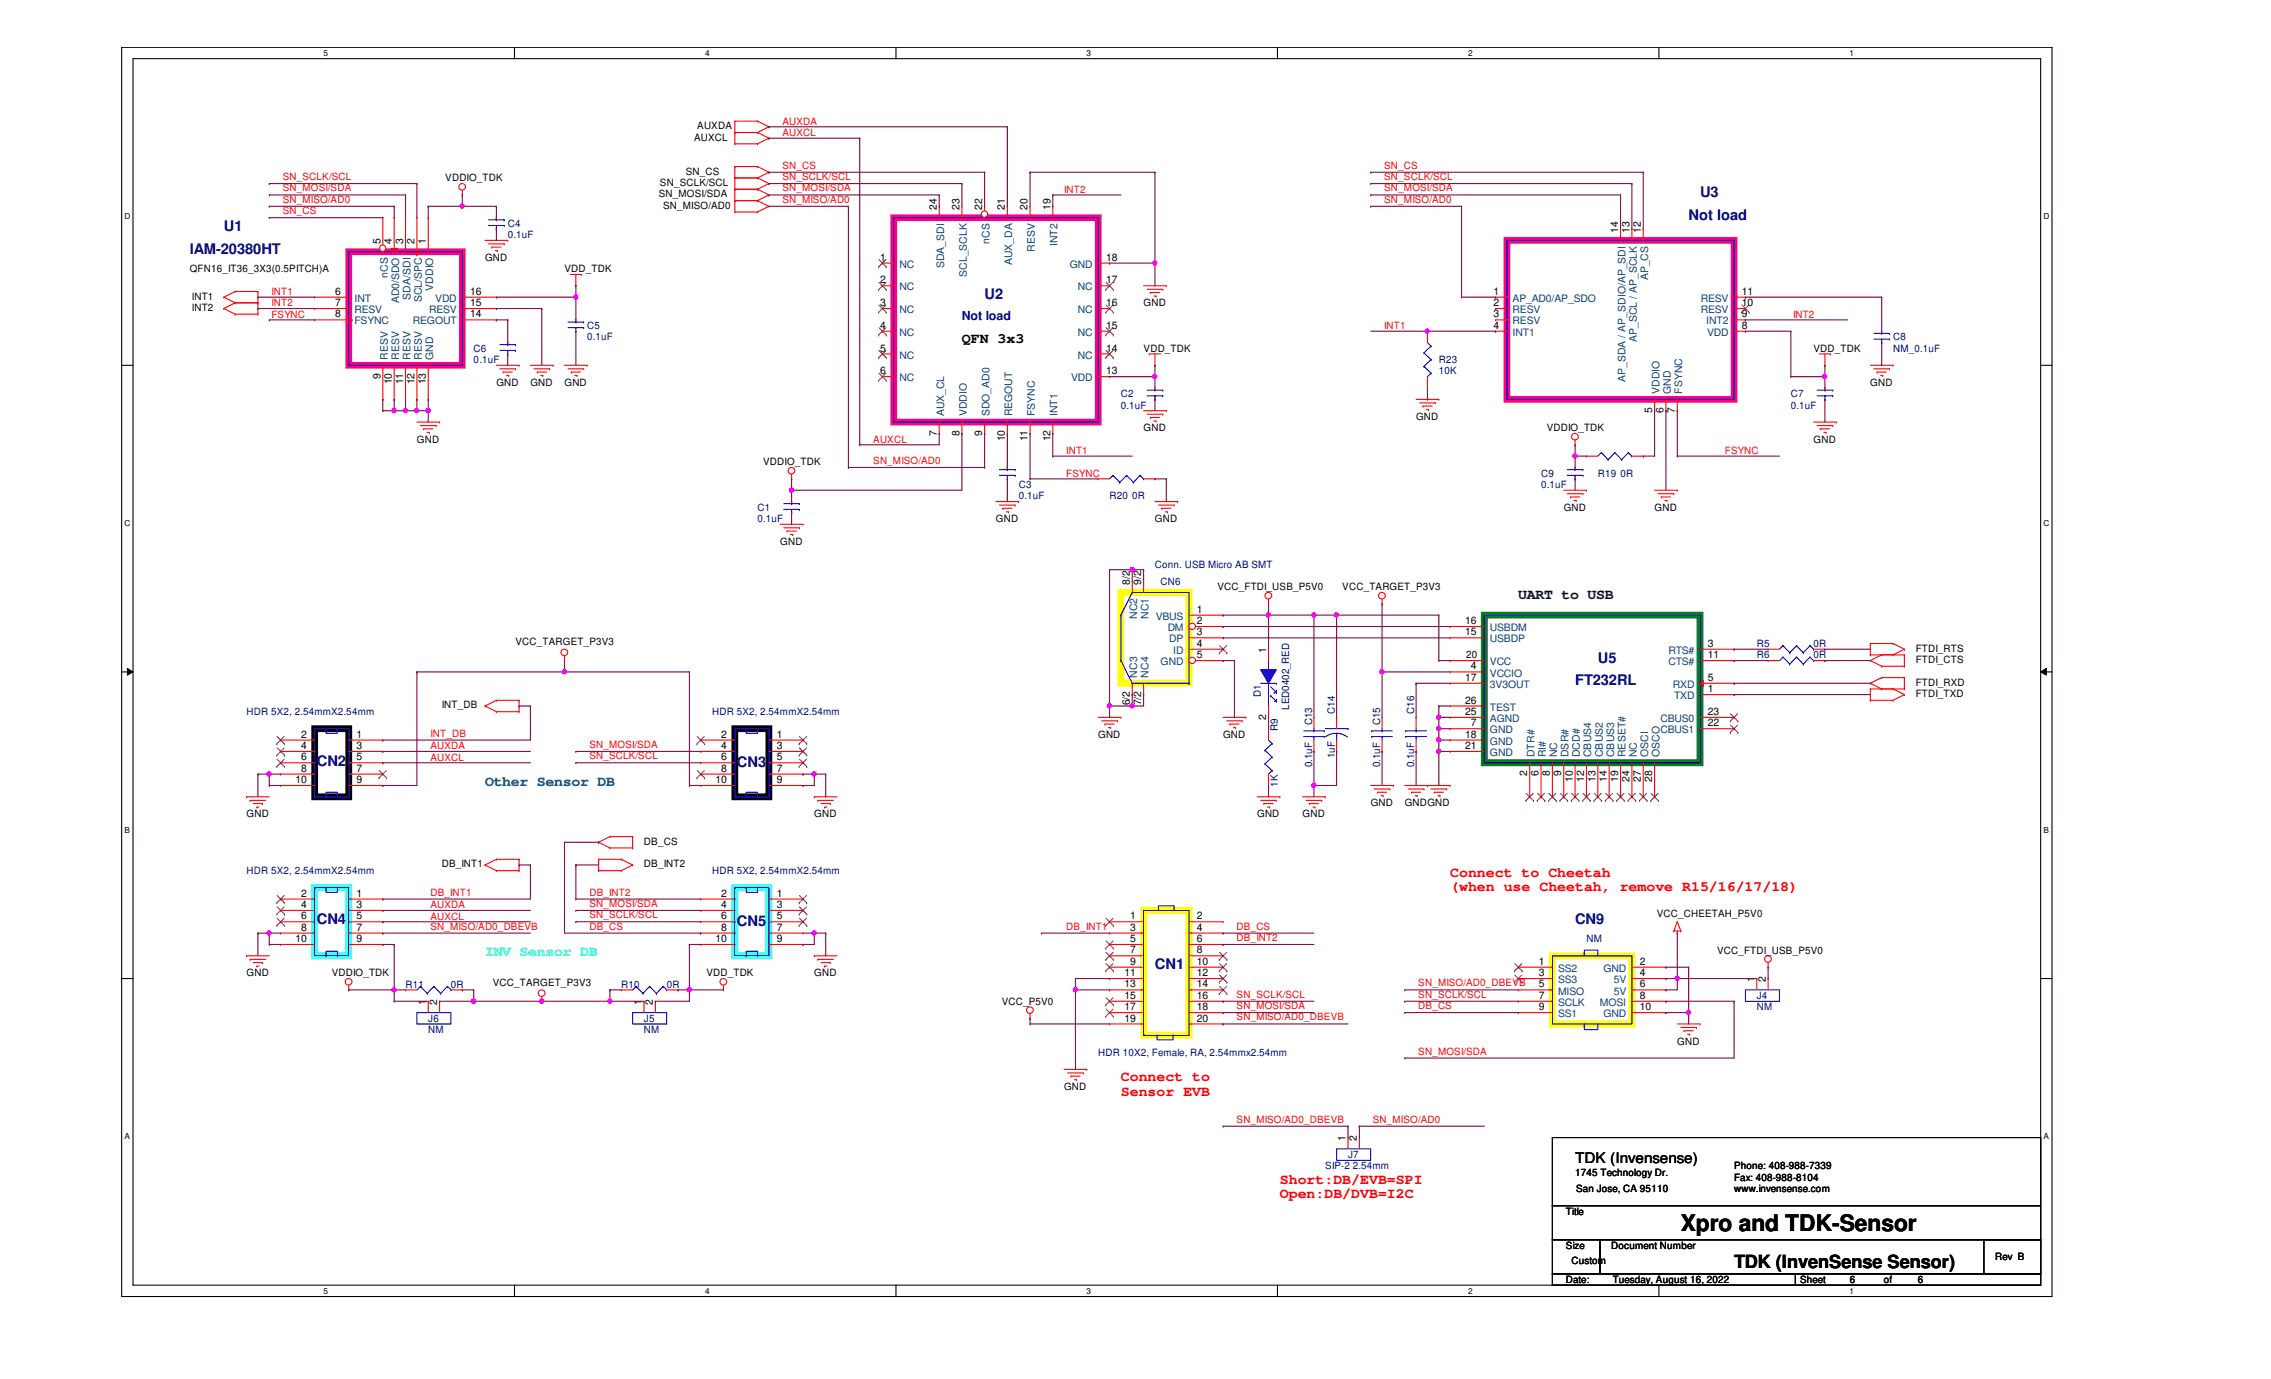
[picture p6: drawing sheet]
<svg xmlns="http://www.w3.org/2000/svg" width="356mm" height="216mm" viewBox="0 0 356 216" stroke-linecap="round" stroke-linejoin="round" font-family="sans-serif">
<defs><g id="words">
<text font-size="3.6" x="263.2" y="192.8">Xpro and TDK-Sensor</text>
<text font-size="2.8" x="271.5" y="198.5">TDK (InvenSense Sensor)</text>
<g font-size="2.3" fill="#000080">
<text x="264.4" y="34.4">Not load</text>
<text x="266.2" y="30.9">U3</text>
<text x="29.7" y="39.8">IAM-20380HT</text>
<text x="35.1" y="36.2">U1</text>
<text x="154.2" y="46.9">U2</text>
<text x="246.6" y="107.3">FT232RL</text>
<text x="250.2" y="103.8">U5</text>
<text x="49.6" y="119.9">CN2</text>
<text x="115.4" y="120.1">CN3</text>
<text x="49.6" y="144.7">CN4</text>
<text x="115.4" y="145">CN5</text>
<text x="246.6" y="144.7">CN9</text>
<text x="180.8" y="151.8">CN1</text>
</g>
<g font-size="2.3">
<text x="150.6" y="53.7">QFN 3x3</text>
<text x="246.6" y="182.1">TDK (Invensense)</text>
</g>
<text font-size="2.3" fill="#000040" x="237.7" y="93.7">UART to USB</text>
<text font-size="2.3" fill="#004080" x="75.9" y="123.1">Other Sensor DB</text>
<g font-size="2.3" fill="#f00">
<text x="227.1" y="137.3">Connect to Cheetah</text>
<text x="227.1" y="139.6">(when use Cheetah, remove R15/16/17/18)</text>
<text x="175.5" y="169.3">Connect to</text>
<text x="175.5" y="171.6">Sensor EVB</text>
<text x="200.4" y="185.3">Short:DB/EVB=SPI</text>
<text x="200.4" y="187.6">Open:DB/DVB=I2C</text>
</g>
<text font-size="2.3" fill="#00ff80" x="75.9" y="149.7">INV Sensor DB</text>
<text font-size="1.9" fill="#000080" x="150.6" y="50.1">Not load</text>
<g font-size="1.6">
<text x="108.7" y="22">AUXCL</text>
<text x="109.2" y="20.2">AUXDA</text>
<text x="69.7" y="28.4">VDDIO_TDK</text>
<text x="103.3" y="29.1">SN_SCLK/SCL</text>
<text x="107.4" y="27.3">SN_CS</text>
<text x="103.2" y="30.9">SN_MOSI/SDA</text>
<text x="103.8" y="32.7">SN_MISO/AD0</text>
<text x="146.7" y="32.9" transform="rotate(-90 146.7 32.9)">24</text>
<text x="150.2" y="32.9" transform="rotate(-90 150.2 32.9)">23</text>
<text x="153.8" y="32.9" transform="rotate(-90 153.8 32.9)">22</text>
<text x="157.4" y="32.9" transform="rotate(-90 157.4 32.9)">21</text>
<text x="160.9" y="32.9" transform="rotate(-90 160.9 32.9)">20</text>
<text x="164.5" y="32.9" transform="rotate(-90 164.5 32.9)">19</text>
<text x="59.6" y="38.2" transform="rotate(-90 59.6 38.2)">5</text>
<text x="61.3" y="38.2" transform="rotate(-90 61.3 38.2)">4</text>
<text x="63.1" y="38.2" transform="rotate(-90 63.1 38.2)">3</text>
<text x="64.9" y="38.2" transform="rotate(-90 64.9 38.2)">2</text>
<text x="66.7" y="38.2" transform="rotate(-90 66.7 38.2)">1</text>
<text x="75.9" y="40.9">GND</text>
<text x="137.8" y="40.8">1</text>
<text x="173.2" y="40.8">18</text>
<text x="253.4" y="36.4" transform="rotate(-90 253.4 36.4)">14</text>
<text x="255.1" y="36.4" transform="rotate(-90 255.1 36.4)">13</text>
<text x="256.9" y="36.4" transform="rotate(-90 256.9 36.4)">12</text>
<text x="29.7" y="42.6">QFN16_IT36_3X3(0.5PITCH)A</text>
<text x="30.1" y="46.9">INT1</text>
<text x="52.5" y="47.9">7</text>
<text x="52.5" y="46.1">6</text>
<text x="73.6" y="46.1">16</text>
<text x="73.6" y="47.9">15</text>
<text x="88.4" y="42.6">VDD_TDK</text>
<text x="137.8" y="44.4">2</text>
<text x="137.8" y="47.9">3</text>
<text x="173.2" y="47.9">16</text>
<text x="173.2" y="44.4">17</text>
<text x="179.1" y="48">GND</text>
<text x="233.8" y="46.1">1</text>
<text x="233.8" y="47.9">2</text>
<text x="272.8" y="47.9">10</text>
<text x="272.8" y="46.1">11</text>
<text x="30.1" y="48.7">INT2</text>
<text x="52.5" y="49.7">8</text>
<text x="73.6" y="49.7">14</text>
<text x="137.8" y="51.5">4</text>
<text x="173.2" y="51.5">15</text>
<text x="233.8" y="49.7">3</text>
<text x="233.8" y="51.5">4</text>
<text x="272.8" y="51.5">8</text>
<text x="272.8" y="49.7">9</text>
<text x="59.6" y="59.3" transform="rotate(-90 59.6 59.3)">9</text>
<text x="137.8" y="55">5</text>
<text x="137.8" y="58.6">6</text>
<text x="173.2" y="58.6">13</text>
<text x="173.2" y="55">14</text>
<text x="179.1" y="55.1">VDD_TDK</text>
<text x="284" y="55.1">VDD_TDK</text>
<text x="61.3" y="60.2" transform="rotate(-90 61.3 60.2)">10</text>
<text x="63.1" y="60.2" transform="rotate(-90 63.1 60.2)">11</text>
<text x="64.9" y="60.2" transform="rotate(-90 64.9 60.2)">12</text>
<text x="66.7" y="60.2" transform="rotate(-90 66.7 60.2)">13</text>
<text x="77.7" y="60.4">GND</text>
<text x="83.1" y="60.4">GND</text>
<text x="88.4" y="60.4">GND</text>
<text x="221.7" y="65.7">GND</text>
<text x="258.7" y="64.6" transform="rotate(-90 258.7 64.6)">5</text>
<text x="260.5" y="64.6" transform="rotate(-90 260.5 64.6)">6</text>
<text x="262.3" y="64.6" transform="rotate(-90 262.3 64.6)">7</text>
<text x="292.9" y="60.4">GND</text>
<text x="65.3" y="69.3">GND</text>
<text x="146.7" y="68.2" transform="rotate(-90 146.7 68.2)">7</text>
<text x="150.2" y="68.2" transform="rotate(-90 150.2 68.2)">8</text>
<text x="153.8" y="68.2" transform="rotate(-90 153.8 68.2)">9</text>
<text x="157.4" y="69.1" transform="rotate(-90 157.4 69.1)">10</text>
<text x="160.9" y="69.1" transform="rotate(-90 160.9 69.1)">11</text>
<text x="164.5" y="69.1" transform="rotate(-90 164.5 69.1)">12</text>
<text x="179.1" y="67.5">GND</text>
<text x="242.2" y="67.5">VDDIO_TDK</text>
<text x="284" y="69.3">GND</text>
<text x="119.5" y="72.9">VDDIO_TDK</text>
<text x="156" y="81.7">GND</text>
<text x="180.8" y="81.7">GND</text>
<text x="244.9" y="80">GND</text>
<text x="259.1" y="80">GND</text>
<text x="122.2" y="85.3">GND</text>
<text x="176.9" y="91.5" transform="rotate(-90 176.9 91.5)">8/2</text>
<text x="178.7" y="91.5" transform="rotate(-90 178.7 91.5)">9/2</text>
<text x="187.4" y="95.9">1</text>
<text x="190.6" y="92.4">VCC_FTDI_USB_P5V0</text>
<text x="210.2" y="92.4">VCC_TARGET_P3V3</text>
<text x="80.7" y="101">VCC_TARGET_P3V3</text>
<text x="187.4" y="101.3">4</text>
<text x="187.4" y="99.5">3</text>
<text x="187.4" y="97.7">2</text>
<text x="229.4" y="99.5">15</text>
<text x="229.4" y="97.7">16</text>
<text x="267.4" y="101.3">3</text>
<text x="187.4" y="103">5</text>
<text x="198.2" y="102.2" transform="rotate(-90 198.2 102.2)">1</text>
<text x="229.4" y="106.6">17</text>
<text x="229.6" y="103.1">20</text>
<text x="230.3" y="104.8">4</text>
<text x="267.4" y="106.6">5</text>
<text x="267.4" y="103">11</text>
<text x="300" y="107.4">FTDI_RXD</text>
<text x="300" y="103.8">FTDI_CTS</text>
<text x="300" y="102">FTDI_RTS</text>
<text x="69.2" y="110.9">INT_DB</text>
<text x="176.9" y="110.4" transform="rotate(-90 176.9 110.4)">6/2</text>
<text x="178.7" y="110.4" transform="rotate(-90 178.7 110.4)">7/2</text>
<text x="198.2" y="112.6" transform="rotate(-90 198.2 112.6)">2</text>
<text x="229.4" y="111.9">25</text>
<text x="229.4" y="110.2">26</text>
<text x="230.3" y="113.7">7</text>
<text x="267.4" y="108.4">1</text>
<text x="267.4" y="113.7">22</text>
<text x="267.4" y="111.9">23</text>
<text x="300" y="109.1">FTDI_TXD</text>
<text x="47.2" y="115.5">2</text>
<text x="47.2" y="117.3">4</text>
<text x="47.2" y="119">6</text>
<text x="55.8" y="115.5">1</text>
<text x="55.8" y="117.3">3</text>
<text x="55.8" y="119">5</text>
<text x="112.9" y="115.5">2</text>
<text x="112.9" y="117.3">4</text>
<text x="112.9" y="119">6</text>
<text x="121.6" y="115.5">1</text>
<text x="121.6" y="117.3">3</text>
<text x="121.6" y="119">5</text>
<text x="172" y="115.5">GND</text>
<text x="191.5" y="115.5">GND</text>
<text x="229.4" y="115.5">18</text>
<text x="229.4" y="117.3">21</text>
<text x="46.3" y="122.6">10</text>
<text x="47.2" y="120.8">8</text>
<text x="55.8" y="120.8">7</text>
<text x="55.8" y="122.6">9</text>
<text x="112.1" y="122.6">10</text>
<text x="112.9" y="120.8">8</text>
<text x="121.6" y="120.8">7</text>
<text x="121.6" y="122.6">9</text>
<text x="239.1" y="121.5" transform="rotate(-90 239.1 121.5)">2</text>
<text x="240.9" y="121.5" transform="rotate(-90 240.9 121.5)">6</text>
<text x="242.7" y="121.5" transform="rotate(-90 242.7 121.5)">8</text>
<text x="244.5" y="121.5" transform="rotate(-90 244.5 121.5)">9</text>
<text x="246.3" y="122.4" transform="rotate(-90 246.3 122.4)">10</text>
<text x="248" y="122.4" transform="rotate(-90 248 122.4)">12</text>
<text x="249.8" y="122.4" transform="rotate(-90 249.8 122.4)">13</text>
<text x="251.6" y="122.4" transform="rotate(-90 251.6 122.4)">14</text>
<text x="253.4" y="122.4" transform="rotate(-90 253.4 122.4)">19</text>
<text x="255.1" y="122.4" transform="rotate(-90 255.1 122.4)">24</text>
<text x="256.9" y="122.4" transform="rotate(-90 256.9 122.4)">27</text>
<text x="258.7" y="122.4" transform="rotate(-90 258.7 122.4)">28</text>
<text x="38.6" y="128">GND</text>
<text x="127.5" y="128">GND</text>
<text x="196.8" y="128">GND</text>
<text x="204" y="128">GND</text>
<text x="214.6" y="126.2">GND</text>
<text x="220" y="126.2">GNDGND</text>
<text x="69.2" y="135.8">DB_INT1</text>
<text x="100.8" y="135.8">DB_INT2</text>
<text x="100.8" y="132.2">DB_CS</text>
<text x="47.2" y="140.4">2</text>
<text x="47.2" y="142.2">4</text>
<text x="47.2" y="143.9">6</text>
<text x="55.8" y="140.4">1</text>
<text x="55.8" y="142.2">3</text>
<text x="55.8" y="143.9">5</text>
<text x="112.9" y="140.4">2</text>
<text x="112.9" y="142.2">4</text>
<text x="112.9" y="143.9">6</text>
<text x="121.6" y="140.4">1</text>
<text x="121.6" y="142.2">3</text>
<text x="121.6" y="143.9">5</text>
<text x="177" y="143.9">1</text>
<text x="187.4" y="143.9">2</text>
<text x="259.4" y="143.6">VCC_CHEETAH_P5V0</text>
<text x="46.3" y="147.5">10</text>
<text x="47.2" y="145.7">8</text>
<text x="55.8" y="145.7">7</text>
<text x="55.8" y="147.5">9</text>
<text x="112.1" y="147.5">10</text>
<text x="112.9" y="145.7">8</text>
<text x="121.6" y="145.7">7</text>
<text x="121.6" y="147.5">9</text>
<text x="177" y="145.7">3</text>
<text x="177" y="147.5">5</text>
<text x="177" y="149.3">7</text>
<text x="187.4" y="145.7">4</text>
<text x="187.4" y="147.5">6</text>
<text x="187.4" y="149.3">8</text>
<text x="268.9" y="149.3">VCC_FTDI_USB_P5V0</text>
<text x="38.6" y="152.9">GND</text>
<text x="51.9" y="152.9">VDDIO_TDK</text>
<text x="77.2" y="154.3">VCC_TARGET_P3V3</text>
<text x="110.6" y="152.9">VDD_TDK</text>
<text x="127.5" y="152.9">GND</text>
<text x="176.1" y="152.8">11</text>
<text x="176.1" y="154.6">13</text>
<text x="177" y="151">9</text>
<text x="187.4" y="151">10</text>
<text x="187.4" y="152.8">12</text>
<text x="187.4" y="154.6">14</text>
<text x="241" y="151">1</text>
<text x="241" y="152.8">3</text>
<text x="241" y="154.6">5</text>
<text x="256.8" y="151">2</text>
<text x="256.8" y="152.8">4</text>
<text x="256.8" y="154.6">6</text>
<text x="274.7" y="153.8" transform="rotate(-90 274.7 153.8)">1</text>
<text x="276.5" y="153.8" transform="rotate(-90 276.5 153.8)">2</text>
<text x="66.7" y="157.3" transform="rotate(-90 66.7 157.3)">1</text>
<text x="68.5" y="157.3" transform="rotate(-90 68.5 157.3)">2</text>
<text x="100.5" y="157.3" transform="rotate(-90 100.5 157.3)">1</text>
<text x="102.2" y="157.3" transform="rotate(-90 102.2 157.3)">2</text>
<text x="156.8" y="157.3">VCC_P5V0</text>
<text x="176.1" y="156.4">15</text>
<text x="176.1" y="158.2">17</text>
<text x="176.1" y="159.9">19</text>
<text x="187.4" y="156.4">16</text>
<text x="187.4" y="158.2">18</text>
<text x="187.4" y="159.9">20</text>
<text x="241" y="156.4">7</text>
<text x="241" y="158.2">9</text>
<text x="256.8" y="156.4">8</text>
<text x="256.8" y="158.2">10</text>
<text x="262.6" y="163.5">GND</text>
<text x="166.6" y="170.6">GND</text>
<text x="210.7" y="178.6" transform="rotate(-90 210.7 178.6)">1</text>
<text x="212.5" y="178.6" transform="rotate(-90 212.5 178.6)">2</text>
<text x="246.6" y="184.1">1745 Technology Dr.</text>
<text x="271.5" y="183.1">Phone: 408-988-7339</text>
<text x="271.5" y="184.9">Fax: 408-988-8104</text>
<text x="245.2" y="190.2">Title</text>
<text x="246.8" y="186.6">San Jose, CA 95110</text>
<text x="271.5" y="186.6">www.invensense.com</text>
<text x="245.2" y="195.5">Size</text>
<text x="246.1" y="197.9">Custom</text>
<text x="252.3" y="195.5">Document Number</text>
<text x="312.4" y="197.3">Rev B</text>
<text x="245.2" y="200.9">Date:</text>
<text x="252.5" y="200.9">Tuesday, August 16, 2022</text>
<text x="281.9" y="200.9">Sheet</text>
<text x="289.6" y="200.9">6</text>
<text x="295" y="200.9">of</text>
<text x="300.3" y="200.9">6</text>
</g>
<g font-size="1.6" fill="#f00">
<text x="122.5" y="19.5">AUXDA</text>
<text x="122.5" y="21.3">AUXCL</text>
<text x="44.3" y="30">SN_MOSI/SDA</text>
<text x="44.3" y="28.2">SN_SCLK/SCL</text>
<text x="122.5" y="26.4">SN_CS</text>
<text x="122.5" y="28.2">SN_SCLK/SCL</text>
<text x="122.5" y="30">SN_MOSI/SDA</text>
<text x="216.7" y="26.4">SN_CS</text>
<text x="216.7" y="28.2">SN_SCLK/SCL</text>
<text x="216.7" y="30">SN_MOSI/SDA</text>
<text x="44.3" y="31.7">SN_MISO/AD0</text>
<text x="44.3" y="33.5">SN_CS</text>
<text x="122.5" y="31.7">SN_MISO/AD0</text>
<text x="166.6" y="30.2">INT2</text>
<text x="216.7" y="31.7">SN_MISO/AD0</text>
<text x="42.5" y="46.2">INT1</text>
<text x="42.5" y="48">INT2</text>
<text x="42.5" y="49.7">FSYNC</text>
<text x="216.7" y="51.5">INT1</text>
<text x="280.8" y="49.7">INT2</text>
<text x="136.7" y="69.3">AUXCL</text>
<text x="167" y="71.1">INT1</text>
<text x="270.1" y="71.1">FSYNC</text>
<text x="136.7" y="72.6">SN_MISO/AD0</text>
<text x="167" y="74.6">FSYNC</text>
<text x="67.4" y="119.1">AUXCL</text>
<text x="67.4" y="117.3">AUXDA</text>
<text x="67.4" y="115.3">INT_DB</text>
<text x="92.3" y="117.1">SN_MOSI/SDA</text>
<text x="92.3" y="118.9">SN_SCLK/SCL</text>
<text x="67.4" y="144">AUXCL</text>
<text x="67.4" y="142.2">AUXDA</text>
<text x="67.4" y="140.2">DB_INT1</text>
<text x="92.3" y="142">SN_MOSI/SDA</text>
<text x="92.3" y="143.8">SN_SCLK/SCL</text>
<text x="92.3" y="140.2">DB_INT2</text>
<text x="67.4" y="145.5">SN_MISO/AD0_DBEVB</text>
<text x="92.3" y="145.5">DB_CS</text>
<text x="167" y="145.5">DB_INT1</text>
<text x="193.6" y="147.3">DB_INT2</text>
<text x="193.6" y="145.5">DB_CS</text>
<text x="222.1" y="154.4">SN_MISO/AD0_DBEVB</text>
<text x="193.6" y="159.8">SN_MISO/AD0_DBEVB</text>
<text x="193.6" y="156.2">SN_SCLK/SCL</text>
<text x="193.6" y="158">SN_MOSI/SDA</text>
<text x="222.1" y="158">DB_CS</text>
<text x="222.1" y="156.2">SN_SCLK/SCL</text>
<text x="222.1" y="165.1">SN_MOSI/SDA</text>
<text x="193.6" y="175.8">SN_MISO/AD0_DBEVB</text>
<text x="215" y="175.8">SN_MISO/AD0</text>
</g>
<g font-size="1.6" fill="#000080">
<text x="79.5" y="35.5">C4</text>
<text x="79.5" y="37.3">0.1uF</text>
<text x="91.9" y="51.5">C5</text>
<text x="91.9" y="53.3">0.1uF</text>
<text x="296.4" y="53.3">C8</text>
<text x="74.2" y="55.1">C6</text>
<text x="74.2" y="56.9">0.1uF</text>
<text x="225.3" y="56.9">R23</text>
<text x="225.3" y="58.6">10K</text>
<text x="296.4" y="55.1">NM_0.1uF</text>
<text x="175.5" y="62.2">C2</text>
<text x="175.5" y="64">0.1uF</text>
<text x="280.4" y="62.2">C7</text>
<text x="280.4" y="64">0.1uF</text>
<text x="159.5" y="76.4">C3</text>
<text x="241.3" y="74.6">C9</text>
<text x="241.3" y="76.4">0.1uF</text>
<text x="250.2" y="74.6">R19 0R</text>
<text x="118.6" y="80">C1</text>
<text x="118.6" y="81.7">0.1uF</text>
<text x="159.5" y="78.2">0.1uF</text>
<text x="173.7" y="78.2">R20 0R</text>
<text x="180.8" y="88.9">Conn. USB Micro AB SMT</text>
<text x="181.7" y="91.5">CN6</text>
<text x="275.1" y="101.3">R5</text>
<text x="284" y="101.3">0R</text>
<text x="275.1" y="103.1">R6</text>
<text x="284" y="103.1">0R</text>
<text x="38.6" y="112">HDR 5X2, 2.54mmX2.54mm</text>
<text x="111.5" y="112">HDR 5X2, 2.54mmX2.54mm</text>
<text x="197.4" y="109.1" transform="rotate(-90 197.4 109.1)">D1</text>
<text x="201.9" y="111.1" transform="rotate(-90 201.9 111.1)">LED0402_RED</text>
<text x="205.4" y="113.5" transform="rotate(-90 205.4 113.5)">C13</text>
<text x="209" y="111.8" transform="rotate(-90 209 111.8)">C14</text>
<text x="216.1" y="113.5" transform="rotate(-90 216.1 113.5)">C15</text>
<text x="221.4" y="111.8" transform="rotate(-90 221.4 111.8)">C16</text>
<text x="200.1" y="114.4" transform="rotate(-90 200.1 114.4)">R9</text>
<text x="209" y="118.7" transform="rotate(-90 209 118.7)">1uF</text>
<text x="200.1" y="123.1" transform="rotate(-90 200.1 123.1)">1K</text>
<text x="205.4" y="120.1" transform="rotate(-90 205.4 120.1)">0.1uF</text>
<text x="216.1" y="120.1" transform="rotate(-90 216.1 120.1)">0.1uF</text>
<text x="221.4" y="120.1" transform="rotate(-90 221.4 120.1)">0.1uF</text>
<text x="38.6" y="136.9">HDR 5X2, 2.54mmX2.54mm</text>
<text x="111.5" y="136.9">HDR 5X2, 2.54mmX2.54mm</text>
<text x="248.4" y="147.5">NM</text>
<text x="63.5" y="154.6">R11</text>
<text x="70.6" y="154.6">0R</text>
<text x="97.3" y="154.6">R10</text>
<text x="104.4" y="154.6">0R</text>
<text x="67.1" y="160">J6</text>
<text x="67.1" y="161.8">NM</text>
<text x="100.8" y="160">J5</text>
<text x="100.8" y="161.8">NM</text>
<text x="275.1" y="156.4">J4</text>
<text x="275.1" y="158.2">NM</text>
<text x="172" y="165.3">HDR 10X2, Female, RA, 2.54mmx2.54mm</text>
<text x="207.5" y="183.1">SIP-2 2.54mm</text>
<text x="211.1" y="181.3">J7</text>
</g>
<g font-size="1.6" fill="#004080">
<text x="140.8" y="41.9">NC</text>
<text x="147.8" y="42" transform="rotate(-90 147.8 42)">SDA_SDI</text>
<text x="154.9" y="38.1" transform="rotate(-90 154.9 38.1)">nCS</text>
<text x="158.5" y="41.5" transform="rotate(-90 158.5 41.5)">AUX_DA</text>
<text x="162.1" y="39.5" transform="rotate(-90 162.1 39.5)">RESV</text>
<text x="165.6" y="38.5" transform="rotate(-90 165.6 38.5)">INT2</text>
<text x="167.5" y="41.9">GND</text>
<text x="55.5" y="47.2">INT</text>
<text x="60.7" y="43.5" transform="rotate(-90 60.7 43.5)">nCS</text>
<text x="62.5" y="47.5" transform="rotate(-90 62.5 47.5)">AD0/SDO</text>
<text x="64.3" y="46.9" transform="rotate(-90 64.3 46.9)">SDA/SDI</text>
<text x="66" y="47.3" transform="rotate(-90 66 47.3)">SCL/SPC</text>
<text x="67.8" y="45.5" transform="rotate(-90 67.8 45.5)">VDDIO</text>
<text x="68.2" y="47.2">VDD</text>
<text x="140.8" y="45.5">NC</text>
<text x="151.4" y="43.3" transform="rotate(-90 151.4 43.3)">SCL_SCLK</text>
<text x="168.8" y="45.5">NC</text>
<text x="236.9" y="47.2">AP_AD0/AP_SDO</text>
<text x="258.1" y="43.9" transform="rotate(-90 258.1 43.9)">AP_CS</text>
<text x="266.3" y="47.2">RESV</text>
<text x="55.5" y="50.8">FSYNC</text>
<text x="55.5" y="49">RESV</text>
<text x="64.6" y="50.8">REGOUT</text>
<text x="67.2" y="49">RESV</text>
<text x="140.8" y="49">NC</text>
<text x="140.8" y="52.6">NC</text>
<text x="168.8" y="52.6">NC</text>
<text x="168.8" y="49">NC</text>
<text x="236.9" y="49">RESV</text>
<text x="236.9" y="50.8">RESV</text>
<text x="236.9" y="52.6">INT1</text>
<text x="256.3" y="53.6" transform="rotate(-90 256.3 53.6)">AP_SCL / AP_SCLK</text>
<text x="266.3" y="49">RESV</text>
<text x="267.2" y="50.8">INT2</text>
<text x="267.3" y="52.6">VDD</text>
<text x="60.7" y="56.3" transform="rotate(-90 60.7 56.3)">RESV</text>
<text x="62.5" y="56.3" transform="rotate(-90 62.5 56.3)">RESV</text>
<text x="64.3" y="56.3" transform="rotate(-90 64.3 56.3)">RESV</text>
<text x="66" y="56.3" transform="rotate(-90 66 56.3)">RESV</text>
<text x="67.8" y="56.3" transform="rotate(-90 67.8 56.3)">GND</text>
<text x="140.8" y="56.1">NC</text>
<text x="140.8" y="59.7">NC</text>
<text x="167.7" y="59.7">VDD</text>
<text x="168.8" y="56.1">NC</text>
<text x="254.5" y="59.8" transform="rotate(-90 254.5 59.8)">AP_SDA / AP_SDIO/AP_SDI</text>
<text x="147.8" y="65.2" transform="rotate(-90 147.8 65.2)">AUX_CL</text>
<text x="151.4" y="65.2" transform="rotate(-90 151.4 65.2)">VDDIO</text>
<text x="154.9" y="65.2" transform="rotate(-90 154.9 65.2)">SDO_AD0</text>
<text x="158.5" y="65.2" transform="rotate(-90 158.5 65.2)">REGOUT</text>
<text x="162.1" y="65.2" transform="rotate(-90 162.1 65.2)">FSYNC</text>
<text x="165.6" y="65.2" transform="rotate(-90 165.6 65.2)">INT1</text>
<text x="259.8" y="61.6" transform="rotate(-90 259.8 61.6)">VDDIO</text>
<text x="261.6" y="61.6" transform="rotate(-90 261.6 61.6)">GND</text>
<text x="263.4" y="61.6" transform="rotate(-90 263.4 61.6)">FSYNC</text>
<text x="178.1" y="96.9" transform="rotate(-90 178.1 96.9)">NC2</text>
<text x="179.8" y="96.9" transform="rotate(-90 179.8 96.9)">NC1</text>
<text x="181" y="97">VBUS</text>
<text x="182.8" y="98.8">DM</text>
<text x="183.1" y="100.6">DP</text>
<text x="233.3" y="100.6">USBDP</text>
<text x="233.3" y="98.8">USBDM</text>
<text x="178.1" y="106.1" transform="rotate(-90 178.1 106.1)">NC3</text>
<text x="179.8" y="106.1" transform="rotate(-90 179.8 106.1)">NC4</text>
<text x="181.7" y="104.1">GND</text>
<text x="183.7" y="102.4">ID</text>
<text x="233.3" y="105.9">VCCIO</text>
<text x="233.3" y="107.7">3V3OUT</text>
<text x="233.3" y="104.1">VCC</text>
<text x="261.2" y="102.4">RTS#</text>
<text x="261.2" y="104.1">CTS#</text>
<text x="262" y="107.7">RXD</text>
<text x="233.3" y="113">AGND</text>
<text x="233.3" y="111.3">TEST</text>
<text x="260" y="113">CBUS0</text>
<text x="262.1" y="109.5">TXD</text>
<text x="233.3" y="114.8">GND</text>
<text x="233.3" y="116.6">GND</text>
<text x="233.3" y="118.4">GND</text>
<text x="240.3" y="118.5" transform="rotate(-90 240.3 118.5)">DTR#</text>
<text x="242.1" y="118.5" transform="rotate(-90 242.1 118.5)">RI#</text>
<text x="243.8" y="118.5" transform="rotate(-90 243.8 118.5)">NC</text>
<text x="245.6" y="118.5" transform="rotate(-90 245.6 118.5)">DSR#</text>
<text x="247.4" y="118.5" transform="rotate(-90 247.4 118.5)">DCD#</text>
<text x="249.2" y="118.5" transform="rotate(-90 249.2 118.5)">CBUS4</text>
<text x="251" y="118.5" transform="rotate(-90 251 118.5)">CBUS2</text>
<text x="252.7" y="118.5" transform="rotate(-90 252.7 118.5)">CBUS3</text>
<text x="254.5" y="118.5" transform="rotate(-90 254.5 118.5)">RESET#</text>
<text x="256.3" y="118.5" transform="rotate(-90 256.3 118.5)">NC</text>
<text x="258.1" y="118.5" transform="rotate(-90 258.1 118.5)">OSCI</text>
<text x="259.8" y="118.5" transform="rotate(-90 259.8 118.5)">OSCO</text>
<text x="260" y="114.8">CBUS1</text>
<text x="244" y="152.1">SS2</text>
<text x="244" y="153.9">SS3</text>
<text x="244" y="155.7">MISO</text>
<text x="251.1" y="152.1">GND</text>
<text x="252.7" y="153.9">5V</text>
<text x="252.7" y="155.7">5V</text>
<text x="244" y="157.5">SCLK</text>
<text x="244" y="159.3">SS1</text>
<text x="250.5" y="157.5">MOSI</text>
<text x="251.1" y="159.3">GND</text>
</g>
<g font-size="1.3">
<text x="50.7" y="8.7">5</text>
<text x="110.4" y="8.7">4</text>
<text x="170.1" y="8.7">3</text>
<text x="229.9" y="8.7">2</text>
<text x="289.6" y="8.7">1</text>
<text x="19.5" y="34.3">D</text>
<text x="320" y="34.3">D</text>
<text x="19.5" y="82.3">C</text>
<text x="320" y="82.3">C</text>
<text x="19.5" y="130.3">B</text>
<text x="320" y="130.3">B</text>
<text x="19.5" y="178.3">A</text>
<text x="320" y="178.3">A</text>
<text x="50.7" y="202.5">5</text>
<text x="110.4" y="202.5">4</text>
<text x="170.1" y="202.5">3</text>
<text x="229.9" y="202.5">2</text>
<text x="289.6" y="202.5">1</text>
</g>
</g></defs>
<path d="M19.1 7.4h302.2v195.6h-302.2zM20.8 9.2h298.7v192h-298.7z" fill="none" stroke="#000" stroke-width=".17"/>
<g fill="#fff">
<path d="M50.7 7.6h.7v1.4h-.7z"/>
<path d="M50.7 201.4h.7v1.4h-.7z"/>
</g>
<path d="M80.6 7.4v1.8M80.6 201.2v1.8" fill="none" stroke="#000" stroke-width=".17"/>
<g fill="#fff">
<path d="M110.4 7.6h.7v1.4h-.7z"/>
<path d="M110.4 201.4h.7v1.4h-.7z"/>
</g>
<path d="M140.3 7.4v1.8M140.3 201.2v1.8" fill="none" stroke="#000" stroke-width=".17"/>
<g fill="#fff">
<path d="M170.1 7.6h.7v1.4h-.7z"/>
<path d="M170.1 201.4h.7v1.4h-.7z"/>
</g>
<path d="M200 7.4v1.8M200 201.2v1.8" fill="none" stroke="#000" stroke-width=".17"/>
<g fill="#fff">
<path d="M229.9 7.6h.6v1.4h-.6z"/>
<path d="M229.9 201.4h.6v1.4h-.6z"/>
</g>
<path d="M259.8 7.4v1.8M259.8 201.2v1.8" fill="none" stroke="#000" stroke-width=".17"/>
<g fill="#fff">
<path d="M289.6 7.6h.7v1.4h-.7z"/>
<path d="M289.6 201.4h.7v1.4h-.7z"/>
<path d="M19.5 33.2h.9v1.4h-.9z"/>
<path d="M320 33.2h.9v1.4h-.9z"/>
<path d="M19.5 81.2h.9v1.4h-.9z"/>
<path d="M320 81.2h.9v1.4h-.9z"/>
</g>
<path d="M19.1 57.2h1.7M319.5 57.2h1.8" fill="none" stroke="#000" stroke-width=".17"/>
<g fill="#fff">
<path d="M19.5 129.2h.8v1.4h-.8z"/>
<path d="M320 129.2h.8v1.4h-.8z"/>
</g>
<path d="M19.1 105.2h1.7M319.5 105.2h1.8" fill="none" stroke="#000" stroke-width=".17"/>
<path d="M19.9 104.6l.9 .6-.9 .5zM319.5 105.2l.9-.6v1.1z" fill="#000"/>
<path d="M19.9 104.6l.9 .6-.9 .5zM319.5 105.2l.9-.6v1.1z" fill="none" stroke="#000" stroke-width=".16"/>
<g fill="#fff">
<path d="M19.5 177.2h.8v1.4h-.8z"/>
<path d="M320 177.2h.8v1.4h-.8z"/>
</g>
<path d="M19.1 153.2h1.7M319.5 153.2h1.8M243.1 178.1h76.4v10.7h-76.4zM243.1 188.8h76.4v5.3h-76.4zM243.1 194.1h7.4v5.3h-7.4zM243.1 199.4h38v1.8h-38zM250.5 194.1h69v5.3h-69zM281.1 199.4h38.4v1.8h-38.4zM310.6 194.1h8.9v5.3h-8.9z" fill="none" stroke="#000" stroke-width=".17"/>
<path d="M54.6 39.4h17.8v17.8h-17.8zM140 34.1h32v32h-32zM236 37.6h35.5v24.9h-35.5z" fill="none" stroke="#ff0080" stroke-width="1.1"/>
<path d="M49.3 139h5.3v10.6h-5.3zM115.1 139h5.3v10.6h-5.3z" fill="none" stroke="#0ff" stroke-width="1.1"/>
<path d="M49.3 114.1h5.3v10.7h-5.3zM115.1 114.1h5.3v10.7h-5.3z" fill="none" stroke="#000" stroke-width="1.1"/>
<path d="M175.5 92.8h10.7v14.2h-10.7zM179.1 142.5h7.1v19.6h-7.1zM243.1 149.6h12.4v10.7h-12.4z" fill="none" stroke="#ff0" stroke-width="1.1"/>
<path d="M232.4 96.3h33.8v23.1h-33.8z" fill="none" stroke="#008000" stroke-width="1.1"/>
<g fill="none" stroke="#f00" stroke-width=".17">
<path d="M115.1 19h.1M115.1 19v3.5M115.1 19h3.5M118.6 19h.1M118.6 19l1.8 .9M120.4 19.9h.1M120.4 19.9l-1.8 .8M72.4 30.5h.1M72.4 29.8v.7M75.9 37.6h3.6M76.5 38.2h2.5M77 38.7h.1"/>
<path d="M77 38.7h1.4M77.6 39.2h.3M77.9 39.2h.1M79 38.2h.1M79.5 37.6h.1M115.1 20.7h.1M115.1 22.5h.1M115.1 27.9h.1M115.1 26.1h.1M115.1 29.6h.1M115.1 31.4h.1M115.1 33.2h.1"/>
<path d="M115.1 20.7h3.5M115.1 26.1v7.1M115.1 22.5h3.5M115.1 27.9h3.5M115.1 26.1h3.5M115.1 29.6h3.5M115.1 31.4h3.5M115.1 33.2h3.5M118.6 20.7h.1M118.6 22.5h.1M118.6 27.9h.1M118.6 26.1h.1"/>
<path d="M118.6 29.6h.1M118.6 31.4h.1M118.6 33.2h.1M118.6 20.7l1.8 .9M118.6 26.1l1.8 .9M118.6 27.9l1.8 .8M118.6 29.6l1.8 .9M118.6 31.4l1.8 .9M120.4 21.6h.1M120.4 27h.1M120.4 28.7h.1M120.4 30.5h.1"/>
<path d="M120.4 32.3h.1M120.4 21.6l-1.8 .9M120.4 27l-1.8 .9M120.4 28.7l-1.8 .9M120.4 30.5l-1.8 .9M120.4 32.3l-1.8 .9M35.1 46.5h.1M35.1 48.3h.1M35.1 46.5l1.7 .9M35.1 48.3l1.7 .9M36.8 47.4h.1M36.8 45.6h.1"/>
<path d="M36.8 49.2h.1M36.8 47.4h3.6M36.8 45.6h3.6M36.8 45.6l-1.7 .9M36.8 49.2h3.6M36.8 47.4l-1.7 .9M40.4 47.4h.1M40.4 45.6h.1M40.4 49.2h.1M40.4 45.6v3.6M77.7 57.2h3.6M78.3 57.7h2.4"/>
<path d="M78.8 58.3h.1M78.8 58.3h1.4M79.3 58.8h.4M79.7 58.8h.1M80.7 57.7h.1M81.3 57.2h.1M83.1 57.2h3.5M83.6 57.7h2.5M84.1 58.3h.1M84.1 58.3h1.5M84.7 58.8h.3M85 58.8h.1"/>
<path d="M86.1 57.7h.1M86.6 57.2h.1M88.4 57.2h3.5M88.9 57.7h2.5M89.3 43h1.8M89.5 58.3h.1M89.5 58.3h1.4M90 58.8h.3M90.2 44.7h.1M90.2 43v1.7M90.3 58.8h.1M91.1 43h.1"/>
<path d="M91.4 57.7h.1M91.9 57.2h.1M179.1 44.7h3.5M179.6 45.3h2.5M180 55.4h.1M180 55.4h1.7M180.1 45.8h.1M180.1 45.8h1.5M180.7 46.4h.3M180.8 57.2h.1M180.8 55.4v1.8M181 46.4h.1"/>
<path d="M182.1 45.3h.1M182.6 44.7h.1M284.9 55.4h1.7M285.8 57.2h.1M285.8 55.4v1.8M286.6 55.4h.1M292.9 57.2h3.5M293.4 57.7h2.5M293.9 58.3h.1M293.9 58.3h1.5M294.5 58.8h.3M294.8 58.8h.1"/>
<path d="M295.9 57.7h.1M296.4 57.2h.1M65.3 66.1h3.5M65.8 66.6h2.5M66.3 67.1h.1M66.3 67.1h1.5M66.9 67.7h.3M67.2 67.7h.1M68.3 66.6h.1M68.8 66.1h.1M124 75h.1M124 74.3v.7"/>
<path d="M156 78.5h3.5M156.5 79.1h2.5M157 79.6h.1M157 79.6h1.5M159 79.1h.1M159.5 78.5h.1M179.1 64.3h3.5M179.6 64.9h2.5M180.1 65.4h.1M180.1 65.4h1.5M180.7 65.9h.3M180.8 78.5h3.6"/>
<path d="M181 65.9h.1M181.4 79.1h2.5M181.9 79.6h.1M181.9 79.6h1.4M182.1 64.9h.1M182.6 64.3h.1M183.9 79.1h.1M184.4 78.5h.1M221.7 62.5h3.6M222.3 63.1h2.4M222.8 63.6h.1M222.8 63.6h1.4"/>
<path d="M223.4 64.1h.3M223.7 64.1h.1M224.7 63.1h.1M225.3 62.5h.1M244.9 76.7h3.5M245.4 77.3h2.5M245.9 77.8h.1M245.9 77.8h1.5M246.5 78.4h.3M246.6 69.6h.1M246.6 68.9v.7M246.8 78.4h.1"/>
<path d="M247.9 77.3h.1M248.4 76.7h.1M259.1 76.7h3.5M259.6 77.3h2.5M260.1 77.8h.1M260.1 77.8h1.5M260.7 78.4h.3M261 78.4h.1M262.1 77.3h.1M262.6 76.7h.1M284 66.1h3.5M284.5 66.6h2.5"/>
<path d="M285 67.1h.1M285 67.1h1.5M285.6 67.7h.3M285.9 67.7h.1M287 66.6h.1M287.5 66.1h.1M122.2 82.1h3.5M122.7 82.6h2.5M123.2 83.1h.1M123.2 83.1h1.5M123.8 83.7h.3M124.1 83.7h.1"/>
<path d="M125.2 82.6h.1M125.7 82.1h.1M157.6 80.1h.3M157.9 80.1h.1M182.5 80.1h.3M182.8 80.1h.1M198.6 94.5h.1M198.6 93.8v.7M216.4 94.5h.1M216.4 93.8v.7M75.9 110.5h.1M75.9 110.5l1.8 .9"/>
<path d="M77.7 111.4h.1M77.7 109.6h.1M77.7 111.4h3.6M77.7 109.6h3.6M77.7 109.6l-1.8 .9M81.3 111.4h.1M81.3 109.6h.1M81.3 109.6v1.8M88.4 103.4h.1M88.4 102.7v.7M172 112.3h3.5M172.5 112.9h2.5"/>
<path d="M173 113.4h.1M173 113.4h1.5M173.6 113.9h.3M173.9 113.9h.1M175 112.9h.1M175.5 112.3h.1M191.5 112.3h3.6M192.1 112.9h2.4M192.6 113.4h.1M192.6 113.4h1.4M193.1 113.9h.4M193.5 113.9h.1"/>
<path d="M194.5 112.9h.1M195.1 112.3h.1M292.9 107h.1M292.9 109.6h.1M292.9 107.9h.1M292.9 103.4h.1M292.9 102.5h.1M292.9 100.8h.1M292.9 109.6h3.5M292.9 107.9h5.3M292.9 107l1.7 .9M292.9 100.8v1.7"/>
<path d="M292.9 107.9v1.7M292.9 102.5h5.3M292.9 103.4l1.7 .9M292.9 100.8h3.5M294.6 106.1h.1M294.6 107.9h.1M294.6 102.5h.1M294.6 104.3h.1M294.6 106.1l-1.7 .9M294.6 106.1h3.6M294.6 102.5l-1.7 .9M294.6 104.3h3.6"/>
<path d="M296.4 109.6h.1M296.4 107.9h.1M296.4 102.5h.1M296.4 100.8h.1M296.4 107.9l1.8 .9M296.4 100.8l1.8 .8M298.2 106.1h.1M298.2 107.9h.1M298.2 108.8h.1M298.2 102.5h.1M298.2 104.3h.1M298.2 101.6h.1"/>
<path d="M298.2 102.5v1.8M298.2 106.1v1.8M298.2 108.8l-1.8 .8M298.2 101.6l-1.8 .9M38.6 124.8h.1M38.6 124.8h3.6M39.2 125.3h.1M39.2 125.3h2.4M39.7 125.8h1.4M40.2 126.4h.1M40.2 126.4h.4M41.1 125.8h.1"/>
<path d="M75.9 135.4h.1M75.9 135.4l1.8 .9M77.7 136.3h.1M77.7 134.5h.1M77.7 136.3h3.6M77.7 134.5h3.6M77.7 134.5l-1.8 .9M81.3 136.3h.1M81.3 134.5h.1M81.3 134.5v1.8M93.7 136.3h.1M93.7 134.5h.1"/>
<path d="M93.7 131.9h.1M93.7 136.3h3.6M93.7 134.5v1.8M93.7 134.5h3.6M93.7 131.9l1.8 .9M95.5 132.8h.1M95.5 131h.1M95.5 132.8h3.6M95.5 131h3.6M95.5 131l-1.8 .9M97.3 136.3h.1M97.3 134.5h.1"/>
<path d="M97.3 134.5l1.8 .9M99.1 135.4h.1M99.1 132.8h.1M99.1 131h.1M99.1 135.4l-1.8 .9M99.1 131v1.8M127.5 124.8h.1M127.5 124.8h3.6M128.1 125.3h.1M128.1 125.3h2.4M128.6 125.8h1.4M129.1 126.4h.1"/>
<path d="M129.1 126.4h.4M130 125.8h.1M196.9 124.8h3.5M197.4 125.3h2.5M197.9 125.8h.1M197.9 125.8h1.4M198.5 126.4h.3M198.8 126.4h.1M199.9 125.3h.1M200.4 124.8h.1M204 124.8h3.5M204.5 125.3h2.5"/>
<path d="M205 125.8h.1M205 125.8h1.5M205.6 126.4h.3M205.9 126.4h.1M207 125.3h.1M207.5 124.8h.1M214.6 123h3.6M215.2 123.5h2.4M215.7 124h.1M215.7 124h1.4M216.2 124.6h.4M216.6 124.6h.1"/>
<path d="M217.6 123.5h.1M218.2 123h.1M220 123h7.1M220.5 123.5h2.5M221 124h.1M221 124h1.5M221.6 124.6h.3M221.9 124.6h.1M223 123.5h.1M223.5 123h.1M224.1 123.5h2.4M224.6 124h.1"/>
<path d="M224.6 124h1.4M225.1 124.6h.4M225.5 124.6h.1M226.5 123.5h.1M227.1 123h.1M38.6 149.6h.1M38.6 149.6h3.6M39.2 150.2h.1M39.2 150.2h2.4M39.7 150.7h1.4M40.2 151.3h.1M40.2 151.3h.4"/>
<path d="M41.1 150.7h.1M54.6 155h.1M54.6 154.3v.7M84.8 156.8h.1M84.8 156v.8M113.3 155h.1M113.3 154.3v.7M127.5 149.6h.1M127.5 149.6h3.6M128.1 150.2h.1M128.1 150.2h2.4M128.6 150.7h1.4"/>
<path d="M129.1 151.3h.1M129.1 151.3h.4M130 150.7h.1M161.3 159.4h.1M161.3 158.7v.7M262.1 145.8h.1M262.1 145.8h1.1M262.6 146.1h.1M262.6 144.3h.1M262.6 145.8v.3M262.6 144.3l-.5 1.5M262.6 144.3l.6 1.5"/>
<path d="M263.2 145.8h.1M276.9 151.4h.1M276.9 150.7v.7M166.6 167.4h3.6M167.2 168h2.4M167.7 168.5h.1M167.7 168.5h1.4M168.2 169h.4M168.6 169h.1M169.6 168h.1M170.2 167.4h.1M262.6 160.3h3.6"/>
<path d="M263.2 160.9h2.4M263.7 161.4h.1M263.7 161.4h1.4M264.2 161.9h.4M264.6 161.9h.1M265.6 160.9h.1M266.2 160.3h.1"/>
<circle cx="72.4" cy="29.2" r=".52"/>
<circle cx="123.9" cy="73.7" r=".52"/>
<circle cx="246.6" cy="68.4" r=".52"/>
<circle cx="198.6" cy="93.3" r=".52"/>
<circle cx="216.4" cy="93.3" r=".52"/>
<circle cx="88.4" cy="102.1" r=".52"/>
<circle cx="54.6" cy="153.7" r=".52"/>
<circle cx="84.8" cy="155.5" r=".52"/>
<circle cx="113.3" cy="153.7" r=".52"/>
<circle cx="161.3" cy="158.2" r=".52"/>
<circle cx="276.8" cy="150.2" r=".52"/>
</g>
<path d="M197.4 104.9h2.5l-1.3 2.1z" fill="#00f"/>
<g fill="none" stroke="#00f" stroke-width=".17">
<path d="M76.5 35.3h2.5M76.5 34.4h2.5M77.7 34.4h.1M77.7 35.3h.1M77.7 34.1v.3M77.7 35.3v.6M79 35.3h.1M79 34.4h.1M78.3 54.9h2.4M78.3 54h2.4M79.5 54h.1M79.5 54.9h.1"/>
<path d="M79.5 53.6v.4M79.5 54.9v.5M80.7 54.9h.1M80.7 54h.1M122.7 79.8h2.5M122.7 78.9h2.5M124 78.9h.1M124 79.8h.1M124 78.5v.4M124 79.8v.5M125.2 79.8h.1M125.2 78.9h.1"/>
<path d="M245.4 74.4h2.5M245.4 73.5h2.5M246.6 73.5h.1M246.6 74.4h.1M246.6 73.2v.3M246.6 74.4v.6M247.9 74.4h.1M247.9 73.5h.1M250.7 70.9h.1M250.7 70.9l-.5 .5M250.7 70.9l1.1 1.1M251.8 72h.1"/>
<path d="M252.9 70.9h.1M252.9 70.9l-1.1 1.1M252.9 70.9l1 1.1M253.9 72h.1M255 70.9h.1M255 70.9l-1.1 1.1M255 70.9l.5 .5M255.5 71.4h.1M284.5 62h2.5M284.5 61.1h2.5M285.8 61.1h.1M285.8 62h.1"/>
<path d="M285.8 60.7v.4M285.8 62v.5M287 62h.1M287 61.1h.1M232.4 96.3h33.8v23.1h-33.8zM49.3 114.1h5.3v10.7h-5.3zM51.1 114.1v.7h1.7v-.7M197.4 104.9h2.5l-1.3 2.1zM197.4 107h2.5M198.6 110.5h.1M198.6 103.4h.1M198.6 103.4v1.5"/>
<path d="M198.6 107v3.5M199 108.9h.1M199 108.9l.9 .9M199 107.5l.9 .9M199.5 108.4h.1M199.5 109.8h.4M199.5 108.4h.4M199.9 107h.1M199.9 108.4h.1M199.9 109.8h.1M199.9 109.5h.1M199.9 108v.4"/>
<path d="M199.9 109.5v.3M51.1 124.8v-.8h1.7v.8M99.1 158.5h5.3v1.8h-5.3zM179.1 142.5h7.1v19.6h-7.1zM181.4 142.5v-.7h2.5v.7M273.3 155h5.3v1.8h-5.3zM181.2 162.1v.7h2.5v-.7"/>
</g>
<g fill="none" stroke="#f00" stroke-width=".17">
<path d="M77.7 34.1h.1M77.7 35.9h.1M79.5 53.6h.1M79.5 55.4h.1M124 78.5h.1M246.6 73.2h.1M246.6 75h.1M248.4 71.4h.1M248.4 71.4h1.8M255.5 71.4h1.8M257.3 71.4h.1M285.8 60.7h.1"/>
<path d="M285.8 62.5h.1M124 80.3h.1M43.9 115.9h.1M43.9 117.6h.1M43.9 119.4h.1M43.9 115.9h5.4M43.9 117.6h5.4M43.9 119.4h5.4M54.6 115.9h5.3M54.6 117.6h5.3M54.6 119.4h5.3M59.9 115.9h.1"/>
<path d="M59.9 117.6h.1M59.9 119.4h.1M198.6 101.6h.1M198.6 112.3h.1M198.6 101.6v1.8M198.6 110.5v1.8M227.1 105.2h.1M227.1 105.2h5.3M239.5 119.4v5.4M266.2 108.8h5.3M266.2 101.6h5.3M271.5 108.8h.1"/>
<path d="M271.5 101.6h.1M43.9 121.2h.1M43.9 123h.1M43.9 121.2h5.4M43.9 123h5.4M54.6 121.2h5.3M54.6 123h5.3M59.9 121.2h.1M59.9 123h.1M239.5 124.8h.1M100.8 156.8h.1M100.8 156.8v1.7"/>
<path d="M102.6 156.8h.1M102.6 156.8v1.7M173.7 144.3h.1M173.7 146.1h.1M173.7 147.9h.1M173.7 149.6h.1M173.7 151.4h.1M173.7 153.2h.1M173.7 155h.1M173.7 156.8h.1M173.7 158.5h.1M173.7 144.3h5.4"/>
<path d="M173.7 146.1h5.4M173.7 147.9h5.4M173.7 149.6h5.4M173.7 151.4h5.4M173.7 153.2h5.4M173.7 155h5.4M173.7 156.8h5.4M173.7 158.5h5.4M186.2 144.3h5.3M186.2 146.1h5.3M186.2 147.9h5.3M186.2 149.6h5.3"/>
<path d="M186.2 151.4h5.3M186.2 153.2h5.3M186.2 155h5.3M186.2 156.8h5.3M186.2 158.5h5.3M191.5 144.3h.1M191.5 146.1h.1M191.5 147.9h.1M191.5 149.6h.1M191.5 151.4h.1M191.5 153.2h.1M191.5 155h.1"/>
<path d="M191.5 156.8h.1M191.5 158.5h.1M275.1 153.2h.1M275.1 153.2v1.8M276.9 153.2h.1M276.9 153.2v1.8M173.7 160.3h.1M173.7 160.3h5.4M186.2 160.3h5.3M191.5 160.3h.1"/>
</g>
<g fill="none" stroke="#804000" stroke-width=".16">
<path d="M43.3 116.5h.1M43.3 118.2h.1M43.4 115.3l1.1 1.2M43.4 117.1l1.1 1.1M43.4 118.9l1.1 1.1M44.5 115.3l-1.2 1.2M44.5 117.1l-1.2 1.1M44.5 118.9l-1.2 1.1M44.5 116.5h.1M44.5 118.2h.1M43.3 120h.1M44.5 120h.1"/>
<path d="M59.4 121.8h.1M59.4 120.6l1.1 1.2M60.5 120.6l-1.1 1.2M60.5 121.8h.1M238.9 125.3h.1M239 124.2l1.1 1.1M240.1 124.2l-1.2 1.1M240.1 125.3h.1M173.1 144.9h.1M173.1 148.5h.1M173.1 150.2h.1M173.1 152h.1"/>
<path d="M173.1 157.4h.1M173.1 159.1h.1M173.2 143.8l1.1 1.1M173.2 147.3l1.1 1.2M173.2 149.1l1.1 1.1M173.2 150.9l1.1 1.1M173.2 156.2l1.1 1.2M173.2 158l1.1 1.1M174.3 143.8l-1.2 1.1M174.3 147.3l-1.2 1.2M174.3 149.1l-1.2 1.1M174.3 150.9l-1.2 1.1"/>
<path d="M174.3 156.2l-1.2 1.2M174.3 158l-1.2 1.1M174.3 144.9h.1M174.3 148.5h.1M174.3 150.2h.1M174.3 152h.1M174.3 157.4h.1M174.3 159.1h.1M190.9 150.2h.1M190.9 152h.1M190.9 153.8h.1M190.9 155.6h.1"/>
<path d="M191 149.1l1.1 1.1M191 150.9l1.1 1.1M191 152.7l1.1 1.1M191 154.4l1.1 1.2M192.1 149.1l-1.2 1.1M192.1 150.9l-1.2 1.1M192.1 152.7l-1.2 1.1M192.1 154.4l-1.2 1.2M192.1 150.2h.1M192.1 152h.1M192.1 153.8h.1M192.1 155.6h.1"/>
</g>
<path d="M266.2 107l.5-.5v1z" fill="#f00"/>
<g fill="none" stroke="#f00" stroke-width=".17">
<path d="M63.5 34.1h.1M63.5 34.1v5.3M64.8 39.4l.5 .5M65.3 39.9h.1M65.3 34.1h.1M65.3 34.1v5.3M65.8 39.4h.1M65.8 39.4l-.5 .5M67.1 34.1h.1M67.1 34.1v5.3M49.3 50.1h.1M49.3 48.3h.1"/>
<path d="M49.3 50.1h5.3M49.3 48.3h5.3M54.6 50.6h.1M54.6 49.6l.5 .5M55.1 50.1h.1M55.1 50.1l-.5 .5M65.3 57.2v5.3M67.1 57.2v5.3M72.4 46.5h5.3M77.7 46.5h.1M65.3 62.5h.1M67.1 62.5h.1"/>
<path d="M227.1 99.9h.1M227.1 98.1h.1M227.1 99.9h5.3M227.1 98.1h5.3M227.1 114.1h.1M227.1 107h.1M227.1 115.9h.1M227.1 103.4h.1M227.1 117.6h.1M227.1 112.3h.1M227.1 110.5h.1M227.1 107h5.3"/>
<path d="M227.1 114.1h5.3M227.1 103.4h5.3M227.1 115.9h5.3M227.1 117.6h5.3M227.1 112.3h5.3M227.1 110.5h5.3M241.3 119.4v5.4M243.1 119.4v5.4M244.9 119.4v5.4M246.6 119.4v5.4M248.4 119.4v5.4M250.2 119.4v5.4"/>
<path d="M252 119.4v5.4M253.7 119.4v5.4M255.5 119.4v5.4M257.3 119.4v5.4M259.1 119.4v5.4M266.2 107l.5-.5v1zM266.2 107h5.3M266.2 114.1h5.3M266.2 103.4h5.3M266.2 112.3h5.3M271.5 107h.1M271.5 103.4h.1"/>
<path d="M271.5 114.1h.1M271.5 112.3h.1M241.3 124.8h.1M243.1 124.8h.1M244.9 124.8h.1M246.6 124.8h.1M248.4 124.8h.1M250.2 124.8h.1M252 124.8h.1M253.7 124.8h.1M255.5 124.8h.1M257.3 124.8h.1"/>
<path d="M259.1 124.8h.1"/>
</g>
<g fill="none" stroke="#804000" stroke-width=".16">
<path d="M270.9 114.7h.1M270.9 112.9h.1M271 113.5l1.1 1.2M271 111.8l1.1 1.1M272.1 113.5l-1.2 1.2M272.1 111.8l-1.2 1.1M272.1 114.7h.1M272.1 112.9h.1M240.7 125.3h.1M240.7 124.2l1.2 1.1M241.9 124.2l-1.2 1.1M241.9 125.3h.1"/>
<path d="M242.5 125.3h.1M242.5 124.2l1.2 1.1M243.6 124.2l-1.1 1.1M243.7 125.3h.1M244.3 125.3h.1M244.3 124.2l1.1 1.1M245.4 124.2l-1.1 1.1M245.4 125.3h.1M246 125.3h.1M246.1 124.2l1.1 1.1M247.2 124.2l-1.2 1.1M247.2 125.3h.1"/>
<path d="M247.8 125.3h.1M247.9 124.2l1.1 1.1M249 124.2l-1.2 1.1M249 125.3h.1M249.6 125.3h.1M249.6 124.2l1.2 1.1M250.7 124.2l-1.1 1.1M250.8 125.3h.1M251.4 125.3h.1M251.4 124.2l1.2 1.1M252.5 124.2l-1.1 1.1M252.6 125.3h.1"/>
<path d="M253.2 125.3h.1M253.2 124.2l1.1 1.1M254.3 124.2l-1.1 1.1M254.3 125.3h.1M254.9 125.3h.1M255 124.2l1.1 1.1M256.1 124.2l-1.2 1.1M256.1 125.3h.1M256.7 125.3h.1M256.8 124.2l1.1 1.1M257.9 124.2l-1.2 1.1M257.9 125.3h.1"/>
<path d="M258.5 125.3h.1M258.5 124.2l1.2 1.1M259.6 124.2l-1.1 1.1M259.7 125.3h.1"/>
</g>
<path d="M54.6 39.4h17.8v17.8h-17.8z" fill="none" stroke="#00f" stroke-width=".17"/>
<circle cx="59.9" cy="38.9" r=".5" fill="#fff"/>
<g fill="none" stroke="#f00" stroke-width=".17">
<path d="M59.9 34.1h.1M59.9 34.1v4.3"/>
<circle cx="59.9" cy="38.9" r=".5"/>
</g>
<path d="M61.2 38.9h1l-.5 .5z" fill="#f00"/>
<g fill="none" stroke="#f00" stroke-width=".17">
<path d="M61.2 38.9h1l-.5 .5zM61.7 34.1h.1M61.7 34.1v5.3M49.3 46.5h.1M49.3 46.5h5.3M59.9 57.2v5.3M61.7 57.2v5.3M63.5 57.2v5.3M72.4 50.1h5.3M72.4 48.3h5.3M77.7 50.1h.1M77.7 48.3h.1"/>
<path d="M59.9 62.5h.1M61.7 62.5h.1M63.5 62.5h.1M237.7 151.4h.1M237.7 153.2h.1M237.7 155h.1M237.7 156.8h.1M237.7 158.5h.1M237.7 151.4h5.4M237.7 153.2h5.4M237.7 155h5.4M237.7 156.8h5.4"/>
<path d="M237.7 158.5h5.4M255.5 151.4h5.4M255.5 153.2h5.4M255.5 155h5.4M255.5 156.8h5.4M255.5 158.5h5.4M260.9 151.4h.1M260.9 153.2h.1M260.9 155h.1M260.9 156.8h.1M260.9 158.5h.1"/>
</g>
<g fill="none" stroke="#00f" stroke-width=".17">
<path d="M175.5 96.3h.1M175.5 96.3v7.1M177.3 92.8h.1M177.3 92.8h8.9v14.2M177.3 92.8l-1.8 3.5M175.5 103.4h.1M175.5 103.4l1.8 3.6M177.3 107h.1M177.3 107h8.9M186.2 107h.1M243.1 149.6h12.4v10.7h-12.4zM248.1 149.6v-.8h2.1v.8"/>
<path d="M248.1 160.3v.9h2.1v-.9"/>
</g>
<path d="M237.2 152h.1M237.2 153.8h.1M237.2 150.9l1.1 1.1M237.2 152.7l1.1 1.1M238.3 150.9l-1.1 1.1M238.3 152.7l-1.1 1.1M238.3 152h.1M238.3 153.8h.1" fill="none" stroke="#804000" stroke-width=".16"/>
<circle cx="186.7" cy="103.4" r=".5" fill="#fff"/>
<g fill="none" stroke="#f00" stroke-width=".17">
<path d="M186.2 99.9h5.3M186.2 96.3h5.3M191.5 99.9h.1M191.5 96.3h.1M186.2 101.6h5.3M187.2 103.4h4.3M191.5 103.4h.1M191.5 101.6h.1"/>
<circle cx="186.7" cy="103.4" r=".5"/>
</g>
<path d="M190.9 102.2h.1M191 101.1l1.1 1.1M192.1 101.1l-1.2 1.1M192.1 102.2h.1" fill="none" stroke="#804000" stroke-width=".16"/>
<circle cx="186.7" cy="98.1" r=".5" fill="#fff"/>
<g fill="none" stroke="#f00" stroke-width=".17">
<path d="M157.7 32.3h.1M157.7 32.3v1.8M161.3 32.3h.1M161.3 32.3v1.8M164.8 32.3h.1M164.8 32.3v1.8M253.7 35.9h.1M253.7 35.9v1.7M255.5 35.9h.1M255.5 35.9v1.7M257.3 35.9h.1M257.3 35.9v1.7"/>
<path d="M90.2 50.1h.1M90.2 51.9h.1M138.2 41.2h.1M138.2 44.7h.1M138.2 48.3h.1M138.2 51.9h.1M138.2 55.4h.1M138.2 59h.1M138.2 48.3h1.8M138.2 51.9h1.8M138.2 41.2h1.8M138.2 44.7h1.8"/>
<path d="M138.2 55.4h1.8M138.2 59h1.8M172 48.3h1.7M172 51.9h1.7M172 41.2h1.7M172 44.7h1.7M172 55.4h1.7M172 59h1.7M173.7 59h.1M173.7 55.4h.1M173.7 51.9h.1M173.7 48.3h.1"/>
<path d="M173.7 44.7h.1M173.7 41.2h.1M223.5 51.9h.1M223.5 51.9v1.7M223.5 59v1.7M234.2 46.5h.1M234.2 48.3h.1M234.2 50.1h.1M234.2 51.9h.1M234.2 46.5h1.8M234.2 48.3h1.8M234.2 50.1h1.8"/>
<path d="M234.2 51.9h1.8M271.5 46.5h1.8M271.5 48.3h1.8M271.5 50.1h1.8M271.5 51.9h1.8M273.3 51.9h.1M273.3 50.1h.1M273.3 48.3h.1M273.3 46.5h.1M294.6 51.9h.1M294.6 53.6h.1M147.1 67.9h.1"/>
<path d="M147.1 66.1v1.8M150.6 67.9h.1M150.6 66.1v1.8M154.2 67.9h.1M154.2 66.1v1.8M157.7 73.2h.1M157.7 75h.1M157.7 67.9h.1M157.7 66.1v1.8M161.3 67.9h.1M161.3 66.1v1.8M164.8 67.9h.1"/>
<path d="M164.8 66.1v1.8M172 75h.1M172 75h1.7M179.1 75h1.7M180.8 75h.1M180.8 60.7h.1M180.8 62.5h.1M223.5 60.7h.1M259.1 64.3h.1M259.1 62.5v1.8M260.9 64.3h.1M260.9 62.5v1.8"/>
<path d="M262.6 64.3h.1M262.6 62.5v1.8M177.3 91h.1M177.3 91v1.8M179.1 91h.1M179.1 91v1.8M187.2 98.1h4.3M191.5 98.1h.1M109.7 115.9h.1M109.7 117.6h.1M109.7 119.4h.1M109.7 115.9h5.4"/>
<path d="M109.7 117.6h5.4M109.7 119.4h5.4M120.4 115.9h5.3M120.4 117.6h5.3M120.4 119.4h5.3M125.7 115.9h.1M125.7 117.6h.1M125.7 119.4h.1M177.3 108.8h.1M177.3 107v1.8M179.1 108.8h.1M179.1 107v1.8"/>
<path d="M198.6 114.1h.1M198.6 114.1v1.8M205.7 112.3h.1M205.7 117.6h.1M205.7 112.3v1.8M205.7 115.9v1.7M209.3 112.3h.1M209.3 117.6h.1M209.3 112.3v1.8M209.3 115.9v1.7M216.4 112.3h.1M216.4 117.6h.1"/>
<path d="M216.4 112.3v1.8M216.4 115.9v1.7M221.7 112.3h.1M221.7 117.6h.1M221.7 112.3v1.8M221.7 115.9v1.7M276.9 101.6h.1M276.9 103.4h.1M276.9 101.6h1.7M276.9 103.4h1.7M284 101.6h1.8M284 103.4h1.8"/>
<path d="M285.8 101.6h.1M285.8 103.4h.1M109.7 121.2h.1M109.7 123h.1M109.7 121.2h5.4M109.7 123h5.4M120.4 121.2h5.3M120.4 123h5.3M125.7 121.2h.1M125.7 123h.1M198.6 123h.1M198.6 121.2v1.8"/>
<path d="M43.9 140.8h.1M43.9 142.5h.1M43.9 144.3h.1M43.9 146.1h.1M43.9 147.9h.1M43.9 140.8h5.4M43.9 142.5h5.4M43.9 144.3h5.4M43.9 146.1h5.4M43.9 147.9h5.4M54.6 140.8h5.3M54.6 142.5h5.3"/>
<path d="M54.6 144.3h5.3M54.6 146.1h5.3M54.6 147.9h5.3M59.9 140.8h.1M59.9 142.5h.1M59.9 144.3h.1M59.9 146.1h.1M59.9 147.9h.1M63.5 155h.1M63.5 155h1.8M67.1 156.8h.1M67.1 156.8v1.7"/>
<path d="M68.8 156.8h.1M68.8 156.8v1.7M70.6 155h1.8M72.4 155h.1M97.3 155h.1M97.3 155h1.8M104.4 155h1.8M106.2 155h.1M109.7 140.8h.1M109.7 142.5h.1M109.7 144.3h.1M109.7 146.1h.1"/>
<path d="M109.7 147.9h.1M109.7 140.8h5.4M109.7 142.5h5.4M109.7 144.3h5.4M109.7 146.1h5.4M109.7 147.9h5.4M120.4 140.8h5.3M120.4 142.5h5.3M120.4 144.3h5.3M120.4 146.1h5.3M120.4 147.9h5.3M125.7 140.8h.1"/>
<path d="M125.7 142.5h.1M125.7 144.3h.1M125.7 146.1h.1M125.7 147.9h.1M211.1 178.1h.1M211.1 178.1v1.8M212.9 178.1h.1M212.9 178.1v1.8"/>
<circle cx="186.7" cy="98.1" r=".5"/>
</g>
<g fill="none" stroke="#00f" stroke-width=".17">
<path d="M140 34.1h32v32h-32zM236 37.6h35.5v24.9h-35.5zM88.9 51.3h2.5M88.9 50.4h2.5M90.2 50.4h.1M90.2 51.3h.1M90.2 50.1v.3M90.2 51.3v.6M91.4 51.3h.1M91.4 50.4h.1M223 55.2h.1M223 57.4h.1"/>
<path d="M223 55.2l1.1 1.1M223 57.4l1.1 1M223.5 59h.1M223.5 53.6l.6 .6M224.1 54.2h.1M224.1 56.3h.1M224.1 58.4h.1M224.1 54.2l-1.1 1M224.1 56.3l-1.1 1.1M224.1 58.4l-.6 .6M293.4 53.1h2.5M293.4 52.2h2.5"/>
<path d="M294.6 52.2h.1M294.6 53.1h.1M294.6 51.9v.3M294.6 53.1v.5M295.9 53.1h.1M295.9 52.2h.1M156.5 74.4h2.5M156.5 73.5h2.5M157.7 73.5h.1M157.7 74.4h.1M157.7 73.2v.3M157.7 74.4v.6"/>
<path d="M159 74.4h.1M159 73.5h.1M174.3 74.4h.1M174.3 74.4l-.6 .6M174.3 74.4l1 1.1M175.3 75.5h.1M176.4 74.4h.1M176.4 74.4l-1.1 1.1M176.4 74.4l1.1 1.1M177.5 75.5h.1M178.5 74.4h.1M178.5 74.4l-1 1.1"/>
<path d="M178.5 74.4l.6 .6M179.1 75h.1M179.6 62h2.5M179.6 61.1h2.5M180.8 61.1h.1M180.8 62h.1M180.8 60.7v.4M180.8 62v.5M182.1 62h.1M182.1 61.1h.1M115.1 114.1h5.3v10.7h-5.3zM116.8 114.1v.7h1.8v-.7"/>
<path d="M198.1 117.5h.1M198.1 119.6h.1M198.1 117.5l1.1 1M198.1 119.6l1.1 1M198.6 115.9l.6 .5M199.2 116.4h.1M199.2 118.5h.1M199.2 116.4l-1.1 1.1M199.2 118.5l-1.1 1.1M204.1 115.3h3.2M204.1 114.4h3.2M205.7 114.4h.1"/>
<path d="M205.7 115.3h.1M205.7 114.1v.3M205.7 115.3v.6M207.3 115.3h.1M207.3 114.4h.1M207.5 114.1h3.6M209.3 115.9h.1M209.3 114.8l.7 .1 1 .5M209.3 114.8l-1.1 .2-.6 .4M209.3 114.8v1.1M211.1 114.1h.1M214.8 115.3h.1"/>
<path d="M214.8 114.4h.1M214.8 115.3h3.2M214.8 114.4h3.2M216.4 114.4h.1M216.4 115.3h.1M216.4 114.1v.3M216.4 115.3v.6M220.1 115.3h.1M220.1 114.4h.1M220.1 115.3h3.3M220.1 114.4h3.3M221.7 114.4h.1"/>
<path d="M221.7 115.3h.1M221.7 114.1v.3M221.7 115.3v.6M279.2 101.1h.1M279.2 102.9h.1M279.2 101.1l-.6 .5M279.2 101.1l1 1.1M279.2 102.9l-.6 .5M279.2 102.9l1 1.1M280.2 102.2h.1M280.2 104h.1M281.3 101.1h.1"/>
<path d="M281.3 102.9h.1M281.3 101.1l-1.1 1.1M281.3 101.1l1.1 1.1M281.3 102.9l-1.1 1.1M281.3 102.9l1.1 1.1M282.4 102.2h.1M282.4 104h.1M283.4 101.1h.1M283.4 102.9h.1M283.4 101.1l-1 1.1M283.4 101.1l.6 .5M283.4 102.9l-1 1.1"/>
<path d="M283.4 102.9l.6 .5M284 101.6h.1M284 103.4h.1M49.3 139h5.3v10.6h-5.3zM51.1 139v.7h1.7v-.7M115.1 139h5.3v10.6h-5.3zM116.8 139v.7h1.8v-.7M116.8 124.8v-.8h1.8v.8M198.6 121.2h.1M199.2 120.6h.1M199.2 120.6l-.6 .6M51.1 149.6v-.7h1.7v.7"/>
<path d="M65.3 158.5h5.3v1.8h-5.3zM65.8 154.4h.1M65.8 154.4l-.5 .6M65.8 154.4l1.1 1.1M66.9 155.5h.1M67.9 154.4h.1M67.9 154.4l-1 1.1M67.9 154.4l1.1 1.1M69 155.5h.1M70.1 154.4h.1M70.1 154.4l-1.1 1.1M70.1 154.4l.5 .6"/>
<path d="M70.6 155h.1M99.6 154.4h.1M99.6 154.4l-.5 .6M99.6 154.4l1.1 1.1M100.7 155.5h.1M101.7 154.4h.1M101.7 154.4l-1 1.1M101.7 154.4l1.1 1.1M102.8 155.5h.1M103.8 154.4h.1M103.8 154.4l-1 1.1M103.8 154.4l.6 .6"/>
<path d="M104.4 155h.1M116.8 149.6v-.7h1.8v.7M209.3 179.9h5.3v1.8h-5.3z"/>
</g>
<g fill="none" stroke="#804000" stroke-width=".16">
<path d="M137.6 41.8h.1M137.6 45.3h.1M137.6 48.9h.1M137.6 52.5h.1M137.6 56h.1M137.6 59.6h.1M137.6 40.6l1.2 1.2M137.6 44.2l1.2 1.1M137.6 47.8l1.2 1.1M137.6 51.3l1.2 1.2M137.6 54.9l1.2 1.1M137.6 58.4l1.2 1.2"/>
<path d="M138.7 40.6l-1.1 1.2M138.7 44.2l-1.1 1.1M138.7 47.8l-1.1 1.1M138.7 51.3l-1.1 1.2M138.7 54.9l-1.1 1.1M138.7 58.4l-1.1 1.2M138.8 41.8h.1M138.8 45.3h.1M138.8 48.9h.1M138.8 52.5h.1M138.8 56h.1M138.8 59.6h.1"/>
<path d="M173.1 56h.1M173.1 52.5h.1M173.1 48.9h.1M173.1 45.3h.1M173.2 54.9l1.1 1.1M173.2 51.3l1.1 1.2M173.2 47.8l1.1 1.1M173.2 44.2l1.1 1.1M174.3 51.3l-1.2 1.2M174.3 54.9l-1.2 1.1M174.3 47.8l-1.2 1.1M174.3 44.2l-1.2 1.1"/>
<path d="M174.3 56h.1M174.3 52.5h.1M174.3 48.9h.1M174.3 45.3h.1M272.7 48.9h.1M272.8 47.8l1.1 1.1M273.9 47.8l-1.2 1.1M273.9 48.9h.1M109.1 116.5h.1M109.2 115.3l1.1 1.2M110.3 115.3l-1.2 1.2M110.3 116.5h.1"/>
<path d="M125.1 116.5h.1M125.1 118.2h.1M125.2 115.3l1.1 1.2M125.2 117.1l1.1 1.1M125.2 118.9l1.1 1.1M126.3 115.3l-1.2 1.2M126.3 117.1l-1.2 1.1M126.3 118.9l-1.2 1.1M126.3 116.5h.1M126.3 118.2h.1M109.1 121.8h.1M109.2 120.6l1.1 1.2"/>
<path d="M110.3 120.6l-1.2 1.2M110.3 121.8h.1M125.1 120h.1M126.3 120h.1M43.3 141.4h.1M43.3 143.1h.1M43.3 144.9h.1M43.4 140.2l1.1 1.2M43.4 142l1.1 1.1M43.4 143.8l1.1 1.1M44.5 140.2l-1.2 1.2M44.5 142l-1.2 1.1"/>
<path d="M44.5 143.8l-1.2 1.1M44.5 141.4h.1M44.5 143.1h.1M44.5 144.9h.1M125.1 141.4h.1M125.1 143.1h.1M125.1 144.9h.1M125.2 140.2l1.1 1.2M125.2 142l1.1 1.1M125.2 143.8l1.1 1.1M126.3 140.2l-1.2 1.2M126.3 142l-1.2 1.1"/>
<path d="M126.3 143.8l-1.2 1.1M126.3 141.4h.1M126.3 143.1h.1M126.3 144.9h.1"/>
</g>
<circle cx="154.1" cy="33.5" r=".5" fill="#fff"/>
<g fill="none" stroke="#f00" stroke-width=".17">
<path d="M147.1 32.3h.1M147.1 32.3v1.8M150.6 32.3h.1M150.6 32.3v1.8M154.2 32.3h.1M154.2 32.3v.7"/>
<circle cx="154.1" cy="33.5" r=".5"/>
</g>
<g fill="none" stroke="#800040" stroke-width=".17">
<path d="M40.4 46.5h.1M40.4 46.5h8.9M59.9 62.5h.1M59.9 62.5v1.8M61.7 62.5h.1M61.7 62.5v1.8M63.5 64.3h.1M63.5 62.5h.1M63.5 64.3h3.6M63.5 62.5v1.8M65.3 62.5h.1M65.3 64.3h.1"/>
<path d="M65.3 62.5v1.8M67.1 64.3h.1M67.1 64.3v1.8"/>
</g>
<circle cx="67" cy="64.3" r=".32" fill="#f0f"/>
<circle cx="67" cy="64.3" r=".32" fill="none" stroke="#f0f" stroke-width=".17"/>
<circle cx="65.3" cy="64.3" r=".32" fill="#f0f"/>
<circle cx="65.3" cy="64.3" r=".32" fill="none" stroke="#f0f" stroke-width=".17"/>
<path d="M90.2 44.7h.1M90.2 44.7v1.8" fill="none" stroke="#800040" stroke-width=".17"/>
<circle cx="90.1" cy="46.5" r=".32" fill="#f0f"/>
<circle cx="90.1" cy="46.5" r=".32" fill="none" stroke="#f0f" stroke-width=".17"/>
<g fill="none" stroke="#800040" stroke-width=".17">
<path d="M42.2 30.5h.1M42.2 28.7h.1M42.2 32.3h.1M42.2 34.1h.1M42.2 30.5h21.3M42.2 28.7h23.1M42.2 32.3h19.5M42.2 34.1h17.7M61.7 32.3h.1M61.7 32.3v1.8M63.5 30.5h.1M63.5 30.5v3.6"/>
<path d="M65.3 28.7h.1M65.3 28.7v5.4M67.1 32.3h.1M67.1 32.3v1.8M72.4 30.5h.1M72.4 30.5v1.8h-5.3M77.7 35.9h.1M77.7 32.3h.1M77.7 32.3v1.8M77.7 35.9v1.7M40.4 48.3h.1M40.4 48.3h8.9"/>
<path d="M42.2 50.1h.1M42.2 50.1h7.1M77.7 48.3h.1M77.7 46.5h.1M77.7 50.1h.1M77.7 50.1h1.8M77.7 48.3h7.1M77.7 46.5h12.5M79.5 55.4h.1M79.5 50.1h.1M79.5 50.1v3.5M79.5 55.4v1.8"/>
<path d="M84.8 48.3h.1M84.8 48.3v8.9M90.2 51.9h.1M90.2 46.5h.1M90.2 46.5v3.6M90.2 51.9v5.3M59.9 64.3h.1M59.9 64.3h1.8"/>
</g>
<circle cx="61.7" cy="64.3" r=".32" fill="#f0f"/>
<circle cx="61.7" cy="64.3" r=".32" fill="none" stroke="#f0f" stroke-width=".17"/>
<path d="M61.7 64.3h.1M61.7 64.3h1.8" fill="none" stroke="#800040" stroke-width=".17"/>
<circle cx="63.5" cy="64.3" r=".32" fill="#f0f"/>
<circle cx="63.5" cy="64.3" r=".32" fill="none" stroke="#f0f" stroke-width=".17"/>
<g fill="none" stroke="#800040" stroke-width=".17">
<path d="M120.4 19.9h.1M120.4 19.9h37.3M157.7 19.9h.1M157.7 19.9v12.4M147.1 30.5h.1M147.1 30.5v1.8M150.6 28.7h.1M150.6 28.7v3.6M154.2 27h.1M154.2 27v5.3M161.3 27h.1M161.3 27v5.3"/>
<path d="M161.3 27h19.5M164.8 30.5h.1M164.8 30.5h10.7M164.8 30.5v1.8M173.7 41.2h.1M173.7 59h.1M173.7 41.2h7.1M173.7 59h7.1M180.8 41.2h.1M180.8 59h.1M180.8 57.2h.1M180.8 41.2v3.5"/>
<path d="M180.8 57.2v3.5M67.1 62.5h.1M67.1 62.5v1.8M180.8 62.5h.1M180.8 62.5v1.8"/>
</g>
<circle cx="180.8" cy="58.9" r=".32" fill="#f0f"/>
<circle cx="180.8" cy="58.9" r=".32" fill="none" stroke="#f0f" stroke-width=".17"/>
<path d="M124 76.7h.1M124 76.7h26.6M147.1 67.9h.1M147.1 67.9v1.7" fill="none" stroke="#800040" stroke-width=".17"/>
<circle cx="123.9" cy="76.7" r=".32" fill="#f0f"/>
<circle cx="123.9" cy="76.7" r=".32" fill="none" stroke="#f0f" stroke-width=".17"/>
<g fill="none" stroke="#800040" stroke-width=".17">
<path d="M180.8 27h.1M180.8 27v14.2M150.6 67.9h.1M150.6 67.9v8.8M154.2 67.9h.1M154.2 67.9v5.3M157.7 75h.1M157.7 67.9h.1M157.7 67.9v5.3M157.7 75v3.5M161.3 75h.1M161.3 67.9h.1"/>
<path d="M161.3 75h10.7M161.3 67.9v7.1M164.8 71.4h.1M164.8 67.9h.1M164.8 71.4h12.5M164.8 67.9v3.5M124 80.3h.1M124 80.3v1.8"/>
</g>
<circle cx="180.8" cy="41.2" r=".32" fill="#f0f"/>
<circle cx="180.8" cy="41.2" r=".32" fill="none" stroke="#f0f" stroke-width=".17"/>
<path d="M72.4 32.3h.1M72.4 32.3h5.3M120.4 27h.1M120.4 28.7h.1M120.4 30.5h.1M120.4 27h33.8M120.4 28.7h30.2M120.4 30.5h26.7M124 76.7h.1M124 75h.1M124 75v3.5" fill="none" stroke="#800040" stroke-width=".17"/>
<circle cx="72.4" cy="32.3" r=".32" fill="#f0f"/>
<circle cx="72.4" cy="32.3" r=".32" fill="none" stroke="#f0f" stroke-width=".17"/>
<path d="M42.2 121.2h.1M42.2 121.2v1.8M127.5 121.2h.1M127.5 121.2v1.8M59.9 146.1h.1M59.9 146.1h23.2M88.4 146.1h21.3M109.7 146.1h.1" fill="none" stroke="#800040" stroke-width=".17"/>
<circle cx="42.1" cy="121.2" r=".32" fill="#f0f"/>
<circle cx="42.1" cy="121.2" r=".32" fill="none" stroke="#f0f" stroke-width=".17"/>
<path d="M42.2 146.1h.1M42.2 146.1v1.8M59.9 144.3h.1M59.9 142.5h.1M59.9 144.3h23.2M59.9 142.5h23.2M90.2 142.5h.1M90.2 144.3h.1M90.2 144.3h19.5M90.2 142.5h19.5M127.5 146.1h.1M127.5 146.1v1.8" fill="none" stroke="#800040" stroke-width=".17"/>
<circle cx="42.1" cy="146.1" r=".32" fill="#f0f"/>
<circle cx="42.1" cy="146.1" r=".32" fill="none" stroke="#f0f" stroke-width=".17"/>
<path d="M59.9 119.4h.1M59.9 117.6h.1M59.9 117.6h23.2M59.9 119.4h23.2M90.2 117.6h.1M90.2 119.4h.1M90.2 117.6h19.5M90.2 119.4h19.5M125.7 121.2h.1M125.7 121.2h1.8" fill="none" stroke="#800040" stroke-width=".17"/>
<circle cx="127.5" cy="121.2" r=".32" fill="#f0f"/>
<circle cx="127.5" cy="121.2" r=".32" fill="none" stroke="#f0f" stroke-width=".17"/>
<path d="M40.4 121.2h.1M40.4 121.2h1.8M40.4 121.2v3.6M59.9 123h.1M59.9 123h5.4M108 123h.1M108 123h1.7M129.3 121.2h.1M129.3 121.2v3.6M125.7 146.1h1.8M127.5 146.1h.1" fill="none" stroke="#800040" stroke-width=".17"/>
<circle cx="127.5" cy="146.1" r=".32" fill="#f0f"/>
<circle cx="127.5" cy="146.1" r=".32" fill="none" stroke="#f0f" stroke-width=".17"/>
<g fill="none" stroke="#800040" stroke-width=".17">
<path d="M59.9 115.9h.1M59.9 115.9h23.2M40.4 146.1h.1M40.4 146.1h1.8M40.4 146.1v3.5M59.9 147.9h.1M59.9 140.8h.1M59.9 147.9h1.8M59.9 140.8h23.2M90.2 140.8h.1M90.2 140.8h19.5M108 147.9h.1"/>
<path d="M108 147.9h1.7M129.3 146.1h.1M129.3 146.1v3.5M163.1 146.1h.1M163.1 146.1h10.6M168.4 155h.1M168.4 155h5.3M191.5 147.9h.1M191.5 147.9h14.2"/>
</g>
<circle cx="168.4" cy="155" r=".32" fill="#f0f"/>
<circle cx="168.4" cy="155" r=".32" fill="none" stroke="#f0f" stroke-width=".17"/>
<g fill="none" stroke="#800040" stroke-width=".17">
<path d="M198.6 96.3h.1M198.6 96.3h7.1M81.3 110.5h.1M81.3 110.5h1.8M83.1 110.5h.1M83.1 110.5v5.4M225.3 110.5h.1M225.3 112.3h.1M225.3 110.5h1.8M225.3 110.5v3.6M225.3 112.3h1.8M81.3 135.4h.1"/>
<path d="M81.3 135.4h1.8M83.1 135.4h.1M83.1 135.4v5.4M90.2 135.4h.1M90.2 135.4h3.5M90.2 135.4v5.4M125.7 123h.1M125.7 123h1.8M127.5 121.2h.1M127.5 121.2h1.8M205.7 123h.1M205.7 123v1.8"/>
<path d="M42.2 146.1h.1M42.2 147.9h.1M42.2 146.1h1.7M42.2 147.9h1.7M161.3 159.4h.1M161.3 159.4v.9M168.4 155h.1M168.4 153.2h.1M168.4 153.2v14.2M168.4 153.2h5.3M191.5 146.1h.1M191.5 156.8h.1"/>
<path d="M191.5 158.5h.1M191.5 146.1h14.2M191.5 156.8h14.2M191.5 158.5h14.2M161.3 160.3h.1M161.3 160.3h12.4M191.5 160.3h.1M191.5 160.3h19.6"/>
</g>
<circle cx="225.3" cy="112.3" r=".32" fill="#f0f"/>
<circle cx="225.3" cy="112.3" r=".32" fill="none" stroke="#f0f" stroke-width=".17"/>
<path d="M225.3 114.1h.1M225.3 114.1h1.8M285.8 103.4h.1M285.8 101.6h.1M285.8 103.4h7.1M285.8 101.6h7.1M205.7 123h.1M205.7 123h3.6" fill="none" stroke="#800040" stroke-width=".17"/>
<circle cx="225.3" cy="114.1" r=".32" fill="#f0f"/>
<circle cx="225.3" cy="114.1" r=".32" fill="none" stroke="#f0f" stroke-width=".17"/>
<path d="M225.3 114.1h.1M225.3 114.1v1.8" fill="none" stroke="#800040" stroke-width=".17"/>
<circle cx="225.3" cy="115.8" r=".32" fill="#f0f"/>
<circle cx="225.3" cy="115.8" r=".32" fill="none" stroke="#f0f" stroke-width=".17"/>
<path d="M205.7 117.6h.1M205.7 117.6v5.4" fill="none" stroke="#800040" stroke-width=".17"/>
<circle cx="205.7" cy="123" r=".32" fill="#f0f"/>
<circle cx="205.7" cy="123" r=".32" fill="none" stroke="#f0f" stroke-width=".17"/>
<path d="M225.3 115.9h.1M225.3 117.6h.1M225.3 115.9h1.8M225.3 117.6v5.4" fill="none" stroke="#800040" stroke-width=".17"/>
<circle cx="225.3" cy="117.6" r=".32" fill="#f0f"/>
<circle cx="225.3" cy="117.6" r=".32" fill="none" stroke="#f0f" stroke-width=".17"/>
<g fill="none" stroke="#800040" stroke-width=".17">
<path d="M173.7 89.2h.1M173.7 89.2h3.6M173.7 89.2v21.3M191.5 103.4h.1M191.5 103.4h1.8M216.4 105.2h.1M216.4 105.2h10.7M221.7 117.6h.1M221.7 107h.1M221.7 107h5.4M221.7 117.6v5.4M225.3 117.6h.1"/>
<path d="M225.3 115.9h.1M225.3 117.6h1.8M225.3 115.9v1.7M271.5 108.8h.1M271.5 107h.1M271.5 108.8h21.4M271.5 107h21.4"/>
</g>
<circle cx="173.7" cy="110.5" r=".32" fill="#f0f"/>
<circle cx="173.7" cy="110.5" r=".32" fill="none" stroke="#f0f" stroke-width=".17"/>
<g fill="none" stroke="#800040" stroke-width=".17">
<path d="M177.3 89.2h.1M177.3 89.2h1.8M177.3 89.2v1.8M179.1 89.2h.1M179.1 89.2v1.8M191.5 98.1h.1M191.5 98.1h35.6M177.3 108.8h.1M177.3 108.8v1.7M193.3 103.4h.1M193.3 103.4v8.9M198.6 112.3h.1"/>
<path d="M198.6 112.3v1.8M198.6 123h.1M198.6 123v1.8"/>
</g>
<circle cx="177.3" cy="89.2" r=".32" fill="#f0f"/>
<circle cx="177.3" cy="89.2" r=".32" fill="none" stroke="#f0f" stroke-width=".17"/>
<g fill="none" stroke="#800040" stroke-width=".17">
<path d="M191.5 99.9h.1M191.5 99.9h35.6M205.7 96.3h.1M205.7 96.3h19.6M205.7 96.3v16M209.3 96.3h.1M225.3 96.3h.1M225.3 96.3v7.1M173.7 110.5h.1M173.7 110.5v1.8M179.1 108.8h.1M179.1 108.8v1.7"/>
<path d="M209.3 117.6h.1M209.3 117.6v5.4M225.3 103.4h.1M225.3 103.4h1.8M271.5 101.6h.1M271.5 103.4h.1M271.5 101.6h5.4M271.5 103.4h5.4"/>
</g>
<circle cx="205.7" cy="96.3" r=".32" fill="#f0f"/>
<circle cx="205.7" cy="96.3" r=".32" fill="none" stroke="#f0f" stroke-width=".17"/>
<path d="M209.3 96.3h.1M209.3 96.3v16" fill="none" stroke="#800040" stroke-width=".17"/>
<circle cx="209.3" cy="96.3" r=".32" fill="#f0f"/>
<circle cx="209.3" cy="96.3" r=".32" fill="none" stroke="#f0f" stroke-width=".17"/>
<path d="M173.7 110.5h.1M173.7 110.5h5.4M177.3 110.5h.1" fill="none" stroke="#800040" stroke-width=".17"/>
<circle cx="177.3" cy="110.5" r=".32" fill="#f0f"/>
<circle cx="177.3" cy="110.5" r=".32" fill="none" stroke="#f0f" stroke-width=".17"/>
<path d="M216.4 117.6h.1M216.4 105.2h.1M216.4 105.2v7.1M216.4 117.6v5.4M221.7 107h.1M221.7 107v5.3" fill="none" stroke="#800040" stroke-width=".17"/>
<circle cx="216.4" cy="105.2" r=".32" fill="#f0f"/>
<circle cx="216.4" cy="105.2" r=".32" fill="none" stroke="#f0f" stroke-width=".17"/>
<path d="M191.5 96.3h.1M191.5 96.3h7.1M198.6 96.3h.1M198.6 94.5h.1M198.6 94.5v7.1" fill="none" stroke="#800040" stroke-width=".17"/>
<circle cx="198.6" cy="96.3" r=".32" fill="#f0f"/>
<circle cx="198.6" cy="96.3" r=".32" fill="none" stroke="#f0f" stroke-width=".17"/>
<g fill="none" stroke="#800040" stroke-width=".17">
<path d="M216.4 94.5h.1M216.4 94.5v10.7M88.4 103.4h.1M88.4 103.4v1.8M42.2 121.2h.1M42.2 123h.1M42.2 121.2h1.7M42.2 123h1.7M95.5 156.8h.1M95.5 155h.1M95.5 156.8h5.3M95.5 155h1.8"/>
<path d="M95.5 155v1.8M102.6 156.8h.1M102.6 156.8h5.4"/>
</g>
<circle cx="95.5" cy="156.7" r=".32" fill="#f0f"/>
<circle cx="95.5" cy="156.7" r=".32" fill="none" stroke="#f0f" stroke-width=".17"/>
<path d="M106.2 155h.1M106.2 155h1.8M108 147.9h.1M108 155h.1M108 147.9v8.9" fill="none" stroke="#800040" stroke-width=".17"/>
<circle cx="107.9" cy="155" r=".32" fill="#f0f"/>
<circle cx="107.9" cy="155" r=".32" fill="none" stroke="#f0f" stroke-width=".17"/>
<path d="M61.7 156.8h.1M61.7 155h.1M61.7 156.8h5.4M61.7 155h1.8M61.7 155v1.8M68.8 156.8h.1M68.8 156.8h5.4" fill="none" stroke="#800040" stroke-width=".17"/>
<circle cx="61.7" cy="155" r=".32" fill="#f0f"/>
<circle cx="61.7" cy="155" r=".32" fill="none" stroke="#f0f" stroke-width=".17"/>
<path d="M72.4 155h.1M72.4 155h1.8M74.2 155h.1M74.2 155v1.8" fill="none" stroke="#800040" stroke-width=".17"/>
<circle cx="74.1" cy="156.7" r=".32" fill="#f0f"/>
<circle cx="74.1" cy="156.7" r=".32" fill="none" stroke="#f0f" stroke-width=".17"/>
<path d="M88.4 105.2h.1M88.4 105.2h19.6M54.6 155h.1M61.7 147.9h.1M61.7 147.9v7.1h-7.1M108 155h.1M108 155h5.3" fill="none" stroke="#800040" stroke-width=".17"/>
<circle cx="88.4" cy="105.2" r=".32" fill="#f0f"/>
<circle cx="88.4" cy="105.2" r=".32" fill="none" stroke="#f0f" stroke-width=".17"/>
<path d="M65.3 105.2h.1M65.3 105.2h23.1M65.3 105.2v17.8M108 105.2h.1M108 105.2v17.8M262.6 153.2h.1M262.6 153.2h12.5" fill="none" stroke="#800040" stroke-width=".17"/>
<circle cx="262.6" cy="153.2" r=".32" fill="#f0f"/>
<circle cx="262.6" cy="153.2" r=".32" fill="none" stroke="#f0f" stroke-width=".17"/>
<path d="M260.9 153.2h.1M260.9 155h.1M260.9 153.2h1.7M262.6 153.2h.1M262.6 146.1h.1M262.6 146.1v8.9h-1.7M264.4 151.4h.1M264.4 151.4v7.1" fill="none" stroke="#800040" stroke-width=".17"/>
<circle cx="264.4" cy="158.5" r=".32" fill="#f0f"/>
<circle cx="264.4" cy="158.5" r=".32" fill="none" stroke="#f0f" stroke-width=".17"/>
<g fill="none" stroke="#800040" stroke-width=".17">
<path d="M74.2 156.8h.1M74.2 156.8h10.6M220 158.5h.1M220 156.8h.1M220 155h.1M220 158.5h17.7M220 156.8h17.7M220 155h17.7M260.9 151.4h.1M260.9 158.5h.1M260.9 156.8h.1M260.9 151.4h3.5"/>
<path d="M260.9 158.5h3.5M260.9 156.8h10.6M264.4 158.5h.1M264.4 158.5v1.8M271.5 156.8h.1M271.5 156.8v8.8h-51.5M276.9 151.4h.1M276.9 151.4v1.8M220 165.6h.1"/>
</g>
<circle cx="84.8" cy="156.7" r=".32" fill="#f0f"/>
<circle cx="84.8" cy="156.7" r=".32" fill="none" stroke="#f0f" stroke-width=".17"/>
<g fill="none" stroke="#800040" stroke-width=".17">
<path d="M214.6 27h.1M214.6 28.7h.1M214.6 30.5h.1M214.6 27h42.7M214.6 28.7h40.9M214.6 30.5h39.1M253.7 30.5h.1M253.7 30.5v5.4M255.5 28.7h.1M255.5 28.7v7.2M257.3 27h.1M257.3 27v8.9"/>
<path d="M273.3 50.1h.1M273.3 50.1h16M285.8 57.2h.1M285.8 57.2v1.8M84.8 156.8h.1M84.8 156.8h10.7"/>
</g>
<circle cx="285.7" cy="58.9" r=".32" fill="#f0f"/>
<circle cx="285.7" cy="58.9" r=".32" fill="none" stroke="#f0f" stroke-width=".17"/>
<g fill="none" stroke="#800040" stroke-width=".17">
<path d="M214.6 32.3h.1M214.6 32.3h14.3M228.9 32.3h.1M228.9 32.3v14.2M214.6 51.9h8.9M223.5 51.9h.1M228.9 46.5h.1M228.9 46.5h5.3M273.3 51.9h.1M273.3 46.5h.1M273.3 51.9h7.1M273.3 46.5h21.3"/>
<path d="M280.4 51.9h.1M280.4 59h.1M280.4 51.9v7.1M280.4 59h5.4M285.8 59h.1M285.8 59v1.7M294.6 53.6h.1M294.6 46.5h.1M294.6 46.5v5.4M294.6 53.6v3.6M134.6 69.6h.1M134.6 69.6h12.5"/>
<path d="M246.6 75h.1M246.6 69.6h.1M246.6 71.4h.1M246.6 69.6v1.8M246.6 75v1.7M246.6 71.4h1.8M257.3 71.4h.1M259.1 64.3h.1M259.1 64.3v7.1h-1.8M260.9 64.3h.1M260.9 64.3v12.4M262.6 64.3h.1"/>
<path d="M262.6 64.3v7.1M285.8 62.5h.1M285.8 62.5v3.6"/>
</g>
<circle cx="246.6" cy="71.4" r=".32" fill="#f0f"/>
<circle cx="246.6" cy="71.4" r=".32" fill="none" stroke="#f0f" stroke-width=".17"/>
<g fill="none" stroke="#800040" stroke-width=".17">
<path d="M120.4 21.6h.1M120.4 21.6h14.2M120.4 32.3h12.4M132.8 32.3h.1M132.8 32.3v40.9M134.6 21.6h.1M134.6 21.6v48M223.5 51.9h10.7M234.2 51.9h.1M132.8 73.2h.1M132.8 73.2h21.4M154.2 73.2h.1"/>
<path d="M180.8 75h.1M180.8 75h1.8M182.6 75h.1M182.6 75v3.5M246.6 71.4h.1M246.6 71.4v1.8M262.6 71.4h.1M262.6 71.4h16M88.4 131.9h.1M88.4 131.9v14.2M88.4 131.9h5.3M93.7 131.9h.1"/>
<path d="M125.7 147.9h.1M125.7 147.9h1.8M127.5 146.1h1.8M129.3 146.1h.1M191.5 176.3h.1M191.5 176.3h19.6M211.1 176.3h.1M211.1 176.3v1.8M212.9 176.3h.1M212.9 176.3h19.5M212.9 176.3v1.8"/>
</g>
<circle cx="223.5" cy="51.8" r=".32" fill="#f0f"/>
<circle cx="223.5" cy="51.8" r=".32" fill="none" stroke="#f0f" stroke-width=".17"/>
<path d="M223.5 62.5h.1M223.5 60.7v1.8" fill="none" stroke="#800040" stroke-width=".17"/>
<circle cx="67" cy="64.3" r=".32" fill="#f0f"/>
<circle cx="67" cy="64.3" r=".32" fill="none" stroke="#f0f" stroke-width=".17"/>
<circle cx="65.3" cy="64.3" r=".32" fill="#f0f"/>
<circle cx="65.3" cy="64.3" r=".32" fill="none" stroke="#f0f" stroke-width=".17"/>
<circle cx="90.1" cy="46.5" r=".32" fill="#f0f"/>
<circle cx="90.1" cy="46.5" r=".32" fill="none" stroke="#f0f" stroke-width=".17"/>
<circle cx="61.7" cy="64.3" r=".32" fill="#f0f"/>
<circle cx="61.7" cy="64.3" r=".32" fill="none" stroke="#f0f" stroke-width=".17"/>
<circle cx="63.5" cy="64.3" r=".32" fill="#f0f"/>
<circle cx="63.5" cy="64.3" r=".32" fill="none" stroke="#f0f" stroke-width=".17"/>
<circle cx="180.8" cy="58.9" r=".32" fill="#f0f"/>
<circle cx="180.8" cy="58.9" r=".32" fill="none" stroke="#f0f" stroke-width=".17"/>
<circle cx="123.9" cy="76.7" r=".32" fill="#f0f"/>
<circle cx="123.9" cy="76.7" r=".32" fill="none" stroke="#f0f" stroke-width=".17"/>
<circle cx="180.8" cy="41.2" r=".32" fill="#f0f"/>
<circle cx="180.8" cy="41.2" r=".32" fill="none" stroke="#f0f" stroke-width=".17"/>
<circle cx="72.4" cy="32.3" r=".32" fill="#f0f"/>
<circle cx="72.4" cy="32.3" r=".32" fill="none" stroke="#f0f" stroke-width=".17"/>
<circle cx="42.1" cy="121.2" r=".32" fill="#f0f"/>
<circle cx="42.1" cy="121.2" r=".32" fill="none" stroke="#f0f" stroke-width=".17"/>
<circle cx="42.1" cy="146.1" r=".32" fill="#f0f"/>
<circle cx="42.1" cy="146.1" r=".32" fill="none" stroke="#f0f" stroke-width=".17"/>
<circle cx="127.5" cy="121.2" r=".32" fill="#f0f"/>
<circle cx="127.5" cy="121.2" r=".32" fill="none" stroke="#f0f" stroke-width=".17"/>
<circle cx="127.5" cy="146.1" r=".32" fill="#f0f"/>
<circle cx="127.5" cy="146.1" r=".32" fill="none" stroke="#f0f" stroke-width=".17"/>
<circle cx="168.4" cy="155" r=".32" fill="#f0f"/>
<circle cx="168.4" cy="155" r=".32" fill="none" stroke="#f0f" stroke-width=".17"/>
<circle cx="225.3" cy="112.3" r=".32" fill="#f0f"/>
<circle cx="225.3" cy="112.3" r=".32" fill="none" stroke="#f0f" stroke-width=".17"/>
<circle cx="225.3" cy="114.1" r=".32" fill="#f0f"/>
<circle cx="225.3" cy="114.1" r=".32" fill="none" stroke="#f0f" stroke-width=".17"/>
<circle cx="225.3" cy="115.8" r=".32" fill="#f0f"/>
<circle cx="225.3" cy="115.8" r=".32" fill="none" stroke="#f0f" stroke-width=".17"/>
<circle cx="205.7" cy="123" r=".32" fill="#f0f"/>
<circle cx="205.7" cy="123" r=".32" fill="none" stroke="#f0f" stroke-width=".17"/>
<circle cx="225.3" cy="117.6" r=".32" fill="#f0f"/>
<circle cx="225.3" cy="117.6" r=".32" fill="none" stroke="#f0f" stroke-width=".17"/>
<circle cx="173.7" cy="110.5" r=".32" fill="#f0f"/>
<circle cx="173.7" cy="110.5" r=".32" fill="none" stroke="#f0f" stroke-width=".17"/>
<circle cx="177.3" cy="89.2" r=".32" fill="#f0f"/>
<circle cx="177.3" cy="89.2" r=".32" fill="none" stroke="#f0f" stroke-width=".17"/>
<circle cx="205.7" cy="96.3" r=".32" fill="#f0f"/>
<circle cx="205.7" cy="96.3" r=".32" fill="none" stroke="#f0f" stroke-width=".17"/>
<circle cx="209.3" cy="96.3" r=".32" fill="#f0f"/>
<circle cx="209.3" cy="96.3" r=".32" fill="none" stroke="#f0f" stroke-width=".17"/>
<circle cx="177.3" cy="110.5" r=".32" fill="#f0f"/>
<circle cx="177.3" cy="110.5" r=".32" fill="none" stroke="#f0f" stroke-width=".17"/>
<circle cx="216.4" cy="105.2" r=".32" fill="#f0f"/>
<circle cx="216.4" cy="105.2" r=".32" fill="none" stroke="#f0f" stroke-width=".17"/>
<circle cx="198.6" cy="96.3" r=".32" fill="#f0f"/>
<circle cx="198.6" cy="96.3" r=".32" fill="none" stroke="#f0f" stroke-width=".17"/>
<circle cx="95.5" cy="156.7" r=".32" fill="#f0f"/>
<circle cx="95.5" cy="156.7" r=".32" fill="none" stroke="#f0f" stroke-width=".17"/>
<circle cx="107.9" cy="155" r=".32" fill="#f0f"/>
<circle cx="107.9" cy="155" r=".32" fill="none" stroke="#f0f" stroke-width=".17"/>
<circle cx="61.7" cy="155" r=".32" fill="#f0f"/>
<circle cx="61.7" cy="155" r=".32" fill="none" stroke="#f0f" stroke-width=".17"/>
<circle cx="74.1" cy="156.7" r=".32" fill="#f0f"/>
<circle cx="74.1" cy="156.7" r=".32" fill="none" stroke="#f0f" stroke-width=".17"/>
<circle cx="88.4" cy="105.2" r=".32" fill="#f0f"/>
<circle cx="88.4" cy="105.2" r=".32" fill="none" stroke="#f0f" stroke-width=".17"/>
<circle cx="262.6" cy="153.2" r=".32" fill="#f0f"/>
<circle cx="262.6" cy="153.2" r=".32" fill="none" stroke="#f0f" stroke-width=".17"/>
<circle cx="264.4" cy="158.5" r=".32" fill="#f0f"/>
<circle cx="264.4" cy="158.5" r=".32" fill="none" stroke="#f0f" stroke-width=".17"/>
<circle cx="84.8" cy="156.7" r=".32" fill="#f0f"/>
<circle cx="84.8" cy="156.7" r=".32" fill="none" stroke="#f0f" stroke-width=".17"/>
<circle cx="285.7" cy="58.9" r=".32" fill="#f0f"/>
<circle cx="285.7" cy="58.9" r=".32" fill="none" stroke="#f0f" stroke-width=".17"/>
<circle cx="246.6" cy="71.4" r=".32" fill="#f0f"/>
<circle cx="246.6" cy="71.4" r=".32" fill="none" stroke="#f0f" stroke-width=".17"/>
<circle cx="223.5" cy="51.8" r=".32" fill="#f0f"/>
<circle cx="223.5" cy="51.8" r=".32" fill="none" stroke="#f0f" stroke-width=".17"/>
<use href="#words"/>
</svg>
